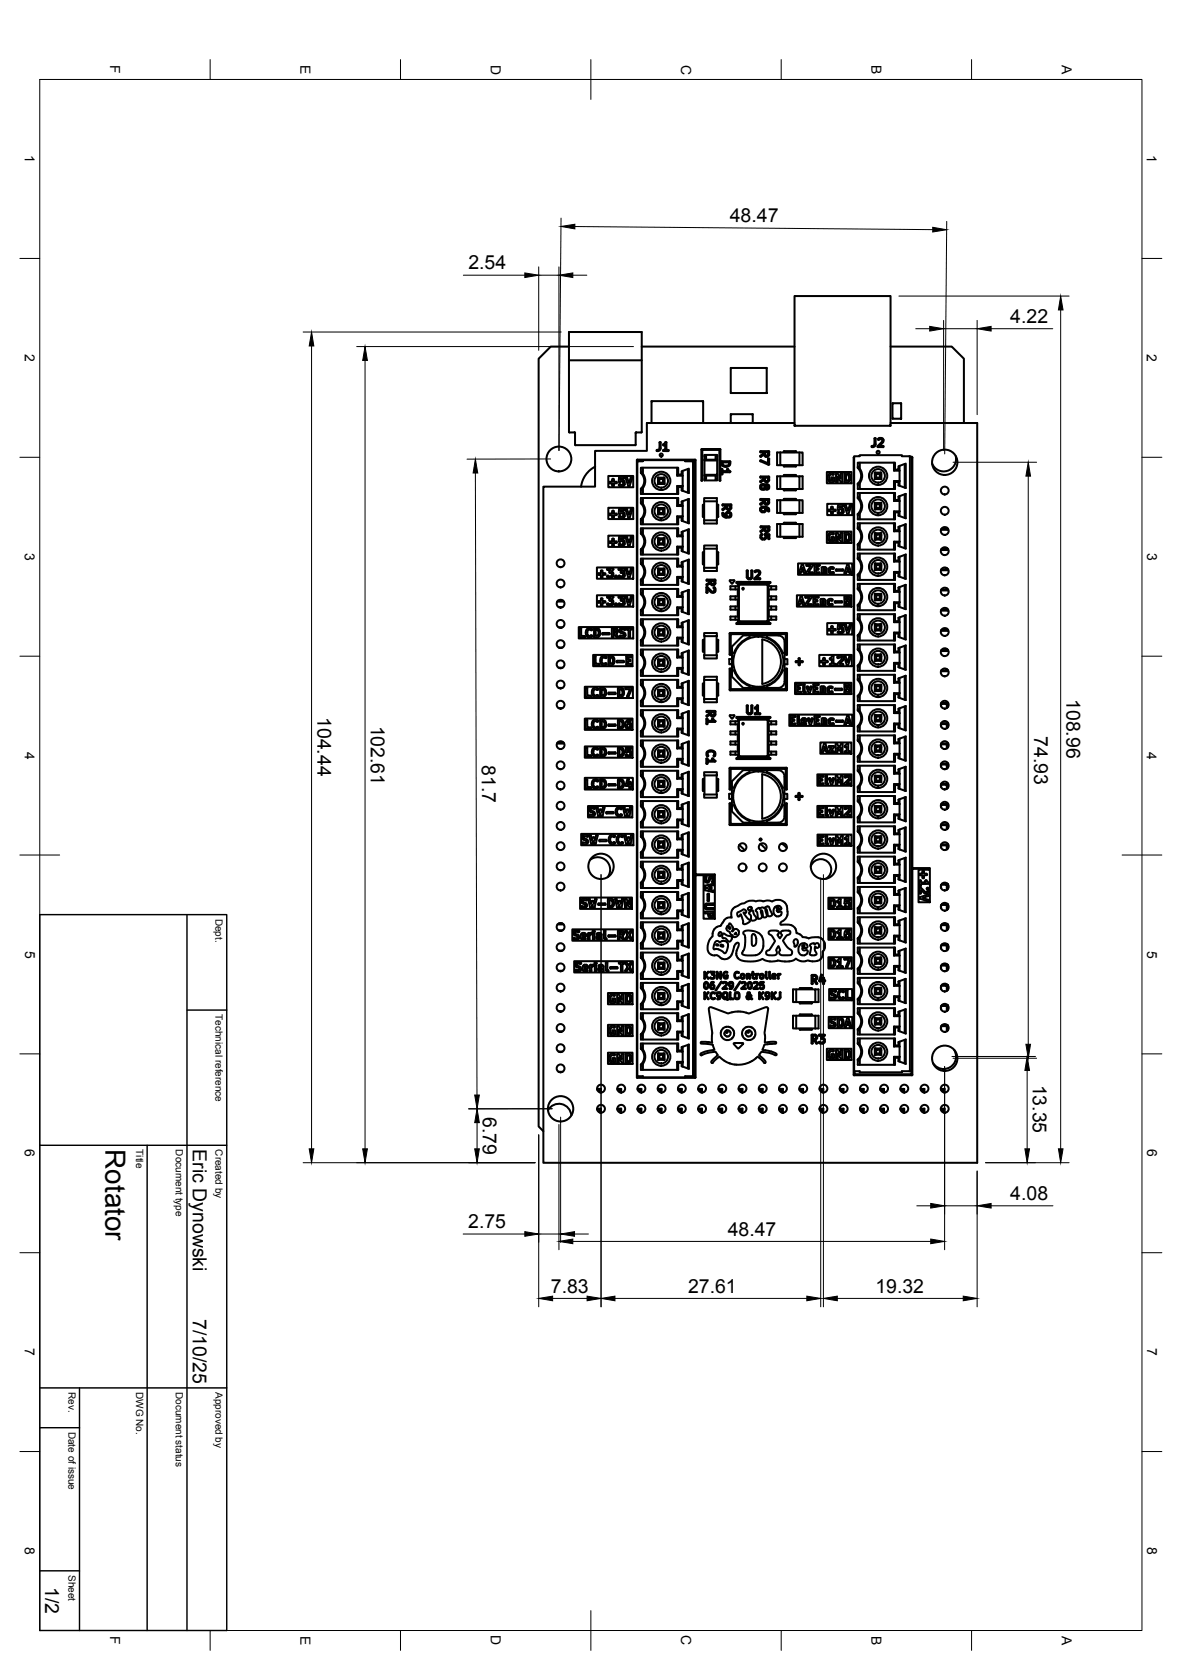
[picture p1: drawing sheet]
<svg xmlns="http://www.w3.org/2000/svg" width="297mm" height="420mm" viewBox="0 0 297 420" stroke-linecap="round" stroke-linejoin="round" font-family="sans-serif">
<defs><g id="words">
<text font-size="7" x="26.5" y="289" transform="rotate(90 26.5 289)">Rotator</text>
<g font-size="4.9">
<text x="183.4" y="55.8">48.47</text>
<text x="117.7" y="67.7">2.54</text>
<text x="253.9" y="81.3">4.22</text>
<text x="268" y="175.8" transform="rotate(90 268 175.8)">108.96</text>
<text x="79.8" y="180.3" transform="rotate(90 79.8 180.3)">104.44</text>
<text x="93.2" y="182.5" transform="rotate(90 93.2 182.5)">102.61</text>
<text x="259.9" y="185" transform="rotate(90 259.9 185)">74.93</text>
<text x="121.1" y="192.4" transform="rotate(90 121.1 192.4)">81.7</text>
<text x="259.6" y="272.7" transform="rotate(90 259.6 272.7)">13.35</text>
<text x="121.3" y="280.8" transform="rotate(90 121.3 280.8)">6.79</text>
<text x="48.5" y="289" transform="rotate(90 48.5 289)">Eric Dynowski</text>
<text x="253.9" y="301.7">4.08</text>
<text x="117.7" y="308.8">2.75</text>
<text x="182.9" y="310.7">48.47</text>
<text x="138.5" y="325">7.83</text>
<text x="172.9" y="325">27.61</text>
<text x="220" y="325">19.32</text>
<text x="48.5" y="331.7" transform="rotate(90 48.5 331.7)">7/10/25</text>
<text x="11.3" y="399.1" transform="rotate(90 11.3 399.1)">1/2</text>
</g>
<g font-size="3.5">
<text x="27.7" y="16.4" transform="rotate(90 27.7 16.4)">F</text>
<text x="75.5" y="16.3" transform="rotate(90 75.5 16.3)">E</text>
<text x="123.3" y="16.2" transform="rotate(90 123.3 16.2)">D</text>
<text x="171.2" y="16.2" transform="rotate(90 171.2 16.2)">C</text>
<text x="219" y="16.3" transform="rotate(90 219 16.3)">B</text>
<text x="266.8" y="16.3" transform="rotate(90 266.8 16.3)">A</text>
<text x="6.2" y="39" transform="rotate(90 6.2 39)">1</text>
<text x="288.2" y="39" transform="rotate(90 288.2 39)">1</text>
<text x="6.2" y="89" transform="rotate(90 6.2 89)">2</text>
<text x="288.2" y="89" transform="rotate(90 288.2 89)">2</text>
<text x="6.3" y="139" transform="rotate(90 6.3 139)">3</text>
<text x="288.2" y="139" transform="rotate(90 288.2 139)">3</text>
<text x="6.2" y="189" transform="rotate(90 6.2 189)">4</text>
<text x="288.2" y="189" transform="rotate(90 288.2 189)">4</text>
<text x="6.3" y="239" transform="rotate(90 6.3 239)">5</text>
<text x="288.3" y="239" transform="rotate(90 288.3 239)">5</text>
<text x="6.3" y="289" transform="rotate(90 6.3 289)">6</text>
<text x="288.2" y="289" transform="rotate(90 288.2 289)">6</text>
<text x="6.3" y="339" transform="rotate(90 6.3 339)">7</text>
<text x="288.2" y="339" transform="rotate(90 288.2 339)">7</text>
<text x="6.3" y="389" transform="rotate(90 6.3 389)">8</text>
<text x="288.2" y="389" transform="rotate(90 288.2 389)">8</text>
<text x="27.7" y="411.4" transform="rotate(90 27.7 411.4)">F</text>
<text x="75.5" y="411.3" transform="rotate(90 75.5 411.3)">E</text>
<text x="123.3" y="411.2" transform="rotate(90 123.3 411.2)">D</text>
<text x="171.2" y="411.2" transform="rotate(90 171.2 411.2)">C</text>
<text x="219" y="411.3" transform="rotate(90 219 411.3)">B</text>
<text x="266.8" y="411.3" transform="rotate(90 266.8 411.3)">A</text>
</g>
<g font-size="2.5">
<text x="54.2" y="231" transform="rotate(90 54.2 231)">Dept.</text>
<text x="54.2" y="255" transform="rotate(90 54.2 255)">Technical reference</text>
<text x="34.2" y="289" transform="rotate(90 34.2 289)">Title</text>
<text x="44.2" y="289" transform="rotate(90 44.2 289)">Document type</text>
<text x="54.2" y="289" transform="rotate(90 54.2 289)">Created by</text>
<text x="17.2" y="350" transform="rotate(90 17.2 350)">Rev.</text>
<text x="34.2" y="350" transform="rotate(90 34.2 350)">DWG No.</text>
<text x="44.2" y="350" transform="rotate(90 44.2 350)">Document status</text>
<text x="54.2" y="350" transform="rotate(90 54.2 350)">Approved by</text>
<text x="17.2" y="360" transform="rotate(90 17.2 360)">Date of issue</text>
<text x="17.2" y="396" transform="rotate(90 17.2 396)">Sheet</text>
</g>
</g></defs>
<!-- layer: Visible -->
<g fill="none" stroke="#000" stroke-width=".51">
<path d="M143 87.1h-4.6l-3 3.1v193.1l1.1 1.1M143 90.6h18.3M161.3 87.1h38.4M183.6 92.5h9.1v6.3h-9.1zM183.6 92.5l.2 .1M183.8 98.7l-.2 .1M192.6 98.7l.1 .1M192.7 92.5l-.1 .1M223.8 87.1h15.4l3 3.1v16.2M144.4 108.7l-1.3 .1-.1-.2v-25.1h18.3v25.1l-.1 .2-1.3-.1M144.4 108.7l.1 .2M144.4 108.7h.1"/>
<path d="M144.5 108.9l.1 3h15.1v-3M149.6 117.3a6.6 6.6 0 0 0-3.6 5.1M152.9 119.7h6.2v2.8h-6.2zM158.5 120l-.4 1.5-.5-1.5-.3-.1-.1 .2 .7 2.1h.3M159.9 108.7l-.2 .2M159.9 108.7h.1M160.2 115.6h14.5l.1 .1M160.2 115.6l-.2 .1v155.2l.2 .1M161.1 118.9v-.3a3 3 0 0 1 0 4.6v-.3M161.1 118.9v-1.3h9.3v1.7h.9v-.8l1.8-.7v6.2l-1.8-.7v-.8M161.1 118.9a2.74 2.74 0 0 1 0 4M161.6 117.6v1.5"/>
<path d="M161.6 115.8h-1.3v.2M163.7 106.4v-5.5h13v5.5M163.7 100.9l.2 .1M165.3 113.1l-.3 .2 .3 .1M165.7 112.7v-1.4l.2-.2 .2 .2-.1 1.4a.73 .73 0 0 1-.7 .7M165.8 112.7l-.5 .4M167.2 111.2l-.6 .6 .2 .2 .4-.3v1.4l-.5 .1-.1 .2h1.3M167.2 111.2h.3v1.9l.5 .1M168 113.2l-.1 .2M170.2 117.6v2l.2-.3M171.3 119.3l.3 .3h-1.4M171.6 118.4v3.8"/>
<path d="M172.2 115.8h2.3v.3M172.9 117.9v6M174.2 116.1h.5v154.4h-.5M174.8 115.7v104.2l4.9 .1-4.9 .1v50.8M176.3 112.9h4.7v8l-.2-.1v-7.7h-4.3v7.7l-.2 .1zM176.7 100.9l-.1 .1M177 115.8v3.8M177 115.6h3.2M177 114.7h.4v.9M177 114.7v-.3h3.2v1.2M177 114.7v1.1M177 119.6v.9"/>
<path d="M177.4 119.6v.9h-.4M179.8 119.6v.9h.4v.3h-3.2v-.3M180.2 115.6v.2h-3.2M180.2 115.8v3.6h-3.2M180.2 119.4v.2h-3.2M180.2 114.7h-.4v.9M180.2 119.6v.9M181.4 116h2l.2 .1M181.4 116a1.12 1.12 0 0 0 1 1.5 1.12 1.12 0 0 0 1.1-1.4M181.5 116.3h1.7a.85 .85 0 0 1-.8 .8 .85 .85 0 0 1-.9-.8zM183 117.9l.5 .8h-2v.6h-.2v-1.4h.2v.5h1.4l-.2-.3 .1-.2 .2 .1M183.6 106.4v-2.3h5.6v2.3"/>
<path d="M183.6 104.1l.2 .2M183.8 106.3l-.1 .1M189 106.3l.1 .1M189.2 104.1l-.2 .2M191.1 116l2 .9M191.1 116l-.1-.2 .2-.1 1.8 .8v-1.1l.2-.2 .1 .2v1.4l-.2 .1M191.1 113.7h.9v.3l-.9 .6-.1 .2 .2 .1M191.1 113.7l-.1-.1 .2-.2h2l.1 1M192 114.4l-.8 .5M192.3 113.7h.7v.6a.39 .39 0 0 1-.4 .3 .39 .39 0 0 1-.3-.3zM193.3 114.4a.69 .69 0 0 1-.7 .5 .69 .69 0 0 1-.6-.5M195.3 119.8h5.6v3.2h-5.6z"/>
<path d="M196.1 113.8h-.8v3.2h.8M196.1 113.8h5.6v3.2h-5.6zM196.1 119.8v3.2M199.7 106.9v.2h24.1v-.2M199.7 106.4h-37.1v7h-13.1v9h-13v170h109.1v-186h-21.8M199.8 107.1l-.1-.2v-32.5h24.1v32.5l-.1 .2M199.9 113.7l-3-.2 3-.1 .1 .3M199.9 119.7l-3-.1 .1-.2h2.9l.1 .3M200 117.1l-3.1 .1 3 .1M200 117.1v.2M200.9 119.8h.8v3.2h-.8M200.9 113.8v3.2"/>
<path d="M207.8 118.7h6.2v2.8h-6.2zM209.3 119.4a.78 .78 0 0 0-1 .5 .78 .78 0 0 0 .6 1l.4-.1v-.4h-.4v-.3l.6-.1M209.5 119a1.02 1.02 0 0 0-1.2 .2 1.02 1.02 0 0 0-.3 1.1 .91 .91 0 0 0 .6 .9 .91 .91 0 0 0 1-.3v-.7M209.5 119v.3l-.2 .1M210.1 119.1v2M210.5 119l.7 1.4v-1.3M210.5 119l-.2-.1-.2 .2M211.3 119.1l.2-.2 .2 .2-.1 2M212.4 118.9h.5l.6 .4M212.4 118.9l-.2 .2 .1 2.1a.98 .98 0 0 0 1.3-.5M213.3 119.6l-.2-.2-.5-.1v1.6l.6-.2 .1-1M213.5 119.3l.3 .7-.1 .7"/>
<path d="M214.7 114.9l-.2 .2v155.1M215.6 117.7v-1.4h9.3v1.8h.9v-.9l1.8-.6v6.1l-1.8-.7v-.8M215.6 117.7a2.74 2.74 0 0 1 0 3.9M215.6 117.3v.4M215.6 117.4a3 3 0 0 1 0 4.5M216.1 116.3v1.6M219.1 112.4h.3M219.1 112.4l-.1-.2 .7-.3 .1-1.6 .1-.2 .2 .2-.1 1.4a.73 .73 0 0 1-.6 .7M219.8 119v1.2M219.9 119v-.2h1.5v1.6h-1.5v-.1M219.9 118.9l.3 .3M220.1 118.9l-.2 .2"/>
<path d="M220.6 112.4h1.3M220.8 110.6l.7-.2 .3 .3M220.9 110.6h-.2a.72 .72 0 0 1 1-.4 .72 .72 0 0 1 .2 1l-.9 .9h.9l.2 .2-.2 .1M221.1 119.2h-.9v.9M221.2 118.9l.2 .2M221.4 118.9l-.3 .3v.9M221.5 119.4h.1M221.7 110.7v.3l-1.2 1.2 .1 .2M224.3 101.4h2.2v3.9h-2.2zM224.3 101.4l.1 .1M224.4 105.2l-.1 .1M224.7 116.3v2l.2-.2"/>
<path d="M225.8 118.1l.3 .2h-1.4M226.1 117.1v3.8M226.3 105.2l.2 .1M226.5 101.4l-.2 .1M227.4 116.7v5.9M228.7 114.8h.5v154.4h-.5M229.2 114.9l.1 .2M229.3 115v103.3h4.3M240.2 114.7a3.1 3.1 0 0 1-2.1 3.7 3.1 3.1 0 0 1-3.8-1.8M152.9 127.7h6.2v2.8h-6.2zM152.9 134.7h6.2v2.8h-6.2zM153.1 136.2l.8-.1v-.6l.2-.1 .1 .1 .1 .6h.6l.1 .3-.7 .1v.6l-.2 .2-.2-.2v-.6h-.6z"/>
<path d="M153.3 121.5l-.2-.3 .8-.1v-.6l.2-.1 .1 .1 .1 .6h.6l.1 .3-.1 .1h-.6l-.1 .6-.1 .2-.2-.2v-.6h-.7M155 129.5l-.1-.4h-.6l-.1-.6-.1-.1-.2 .1v.6h-.7l-.1 .2 .2 .2h.6v.6l.2 .2 .2-.2v-.6h.7M155.5 129.1l.2-1.2 1.2 .1-.1 .3h-.8l-.1 .4h.6a.86 .86 0 0 1 .5 1 .86 .86 0 0 1-1 .6l-.5-.3 .2-.3a.49 .49 0 0 0 .6 .3 .49 .49 0 0 0 .3-.7 .49 .49 0 0 0-.7-.2l-.2 .2-.2-.2M155.7 134.9h1.1M155.7 134.9l-.2 1.2 .3 .1M155.8 121.2a.47 .47 0 0 1 .7-.1 .47 .47 0 0 1 0 .7 .47 .47 0 0 1-.7-.1l-.3 .1v.2a.88 .88 0 0 0 1.5-.2l-.1-.9-.5-.3-.5 .1 .1-.4 .9-.1-.1-.3-1.2 .1-.1 1.1 .3 .1M156.5 136.2l-.4-.2-.3 .2M156.6 136.2a.48 .48 0 0 1-.1 .7 .48 .48 0 0 1-.7-.2M156.8 134.9l.1 .3-.9 .1-.1 .4 .8 .1 .3 .4v.6a.88 .88 0 0 1-1.5 .2v-.2l.3-.1M157.2 128.1l.7 2.1h.3M157.6 128l.5 1.5 .4-1.5M157.6 128l-.3-.1-.1 .2"/>
<path d="M158.5 135l-.4 1.5-.5-1.5-.3-.1-.1 .2 .7 2.1h.3M158.6 120l.2-.1 .1 .2-.7 2.1M158.6 128l.2-.1 .1 .2M158.6 135l.2-.1 .1 .2-.7 2.1M158.9 128.1l-.7 2.1M161.1 134.2v-.3a3 3 0 0 1 0 4.5M161.1 134.2v-1.4h9.3v1.8M161.1 126.6a2.74 2.74 0 0 1 0 3.9M161.1 134.2a2.74 2.74 0 0 1 0 3.9M161.1 126.2a3 3 0 0 1 0 4.6v-.3M161.1 126.2v.4v-1.4h9.3v1.8M161.6 122.7v1.5"/>
<path d="M161.6 125.2v1.5M161.6 130.3v1.5M161.6 132.8v1.6M161.6 137.9v1.5M165.4 135.5v-.2h1.6v1.6h-1.6v-.2v.2M165.4 120.2v-.1h1.6v1.6h-1.6v-.1M165.4 127.9v-.2h1.6v1.6h-1.6v-.1M165.4 135.4l.3 .3M165.4 127.8l.3 .3M165.4 120.2l.3 .2M165.4 135.4v1.3M165.4 127.8v1.5"/>
<path d="M165.4 120.2v1.5M165.4 136.9h.2M165.4 129.3h.2M165.4 121.7h.2M165.6 135.4h-.2M165.6 127.7l-.2 .1M165.6 120.1l-.2 .1M166.6 136.6h-.9l-.3 .3M166.6 135.7h-.9v.9M166.6 129h-.9l-.3 .3M166.6 128.1h-.9v.9M166.6 121.4h-.9l-.3 .2"/>
<path d="M166.6 120.4h-.9v1M166.6 136.6l.3 .3M166.6 129l.3 .3M166.6 121.4l.3 .2M166.8 135.4l.2 .2M166.8 127.7l.2 .2M166.8 120.1l.2 .2M166.9 135.4l-.3 .3v.9M166.9 127.8l-.3 .3v.9M166.9 120.2l-.3 .2v1M166.9 120.3v1.2M166.9 127.9v1.2"/>
<path d="M166.9 135.6v1.1M167 136.7l-.2 .2M167 129.1l-.2 .2M167 121.5l-.2 .2M170.2 132.8v2.1M170.2 125.2v2M170.2 137.4l.2 .3v1.7h-9.3v-1.3v.3M170.2 134.9h1.4v2.5M170.2 129.8l.2 .3v1.7h-9.3v-1.3M170.2 127.2h1.4v2.6M170.2 122.2l.2 .3v1.7h-9.3v-1.3M171.3 134.6h-.9l-.2 .3"/>
<path d="M171.3 127h-.9l-.2 .2M171.6 137.4h-1.4v2M171.6 137.4l-.3 .3h-.9M171.6 133.6v1.3l-.3-.3v-.8l1.8-.7v6.1l-1.8-.6v-.9M171.6 129.8h-1.4v2M171.6 129.8l-.3 .3h-.9M171.6 126v1.2l-.3-.2v-.9l1.8-.6v6.1l-1.8-.7v-.8M171.6 122.2h-1.4v2M171.6 122.2l-.3 .3h-.9M171.6 122.2v1.2M171.6 129.8v1.2M171.6 137.4v1.2"/>
<path d="M172.9 125.6v5.9M172.9 133.2v5.9M176.6 127v2.9M176.6 138.9v2.9M176.6 127h.3l-.1 3-.2-.1M176.6 138.9h.3l-.1 3-.2-.1M177 137.2h3.1v5.6h-3.1zM177 130.8v.8h3.1v-.8M177 125.2h3.1v5.6h-3.1zM177 138h3.1M177 126h3.1M180.3 126.9l.2 .1-.1 3-.1-.1z"/>
<path d="M180.3 138.8l.2 .1-.1 3-.1-.1zM181.6 129.7l.9 .5M181.7 126.8h2l.1 .2M181.7 126.8l-.2 .2 .1 .1h.9v.3l-.9 .6-.1 .2 .2 .1M182.3 129.2v.6l-.4-.3-.1-.5-.2-.1v.8M182.3 129.2l.5-.5 .8 .1 .2 .7-.1 .4M182.5 127.8l-.8 .4M182.8 127.1h.7v.6a.39 .39 0 0 1-.4 .3 .39 .39 0 0 1-.3-.3zM183.7 129.9l-.4 .3h-.8M183.8 127.8a.67 .67 0 0 1-.7 .5 .67 .67 0 0 1-.6-.5M183.8 127v.8M191 127.9v.4"/>
<path d="M191 128.3l.5 .5 .8-.1 .2-.4M191 127.9l.5-.5h.8a.81 .81 0 0 1 .8 .3 .81 .81 0 0 1 0 .9l-.2-.6-.4-.3v.6M191.1 135.2l.5 .5M191.3 121.8a.76 .76 0 0 0-.2 1.1 .76 .76 0 0 0 1.1 .2M191.3 121.8l.4-.1 .6 .2 .5-.2 .4 .3M191.4 127.7a.47 .47 0 0 0 0 .7 .47 .47 0 0 0 .7 0 .47 .47 0 0 0 0-.7M191.4 127.8h.7M191.5 134.5l-.1-.3-.2 .2-.1 .8M191.6 135.7h.5M192 120.7l-.8 .6-.2-.1 .1-.2M192 126.4l-.8 .5-.2-.1 1-.8v-.2h-.9v-.3h2.1l.1 .9a.67 .67 0 0 1-.7 .5 .67 .67 0 0 1-.6-.5M192 120.7a.67 .67 0 0 0 .6 .6 .67 .67 0 0 0 .7-.6l-.1-.9h-2l-.2 .3h1v.3l-.9 .6"/>
<path d="M192 133.3l-.7 .5-.2-.1v-.2l.9-.6v-.3h-.8l-.1-.2 2.2-.1 .1 1a.67 .67 0 0 1-.7 .5 .67 .67 0 0 1-.7-.5M192.3 134.2l-.2 .1a.57 .57 0 0 1 .2 .8 .57 .57 0 0 1-.9 .1l.1-.7M192.3 120.1h.7v.6a.39 .39 0 0 1-.4 .3 .39 .39 0 0 1-.3-.3zM192.3 125.8h.7v.5a.39 .39 0 0 1-.4 .3 .39 .39 0 0 1-.3-.3zM192.3 134.2l1.1 .3M192.3 132.6h.8v.6a.39 .39 0 0 1-.4 .3 .39 .39 0 0 1-.4-.3zM192.7 122.9a.38 .38 0 0 0 .3-.5 .38 .38 0 0 0-.4-.3l-.2 .5 .3 .3M193.2 122a.65 .65 0 0 1 0 .9 .65 .65 0 0 1-.9 0l-.1 .1M193.4 134.5l-.1 1.1-.2-.2v-.8h-.5v.6l-.5 .5M195.3 131.8h5.6v3.2h-5.6zM196.1 125.8h-.8v3.2h.8M196.1 125.8h5.6v3.2h-5.6z"/>
<path d="M196.1 131.8v3.2M199.9 123.3l-3-.1 .1-.1h2.9l.1 .2M199.9 131.7l-3-.1 .1-.2h2.9l.1 .3M199.9 135.3l-3-.1 .1-.1h2.9l.1 .2M200 125.7l-.1-.3-3 .2 3 .1M200 129.1l-3.1 .1 3 .1M200 129.1v.2M200.9 131.8h.8v3.2h-.8M200.9 125.8v3.2M207.8 133.7h6.2v2.8h-6.2zM207.9 126.7h6.3v2.8h-6.3zM208.4 135l.2 .7 .3 .2 .4-.1v-.4l-.4-.2 .1-.2"/>
<path d="M209 135h.5M209.3 134.4h-.6l-.3 .6M209.5 134a1.13 1.13 0 0 0-1.5 1.1 1.13 1.13 0 0 0 1.4 1.1l.2-.2-.1-1M209.5 134v.3l-.2 .1M209.5 120.1l.2 .1M209.9 128.1h-.6v-.6l-.2-.1-.2 .1v.6h-.6l-.2 .2 .2 .2h.6v.6l.2 .2 .2-.2v-.6l.7-.1M209.9 128.1l.1 .4M210.1 134.1v2M210.1 121.1l.2 .2 .2-.2v-1.3l.8 1.4M210.1 136.2l.2 .1 .2-.2v-1.2l.8 1.3M210.5 128.1l.3 .1M210.7 126.9l1.2 .1-.1 .3h-.8l-.1 .4 .9 .1 .2 .4v.6l-.5 .5h-.5l-.5-.3"/>
<path d="M210.7 126.9l-.2 1.2M210.8 128.7l.3 .2 .5-.1M210.8 128.7l-.2 .1-.1 .2M211.2 134.1v1.2l-.7-1.3-.2-.1-.2 .2M211.3 134.1l.2-.2 .2 .2-.1 2M211.6 128.2l-.5-.2-.3 .2M211.6 128.2v.6M211.7 121.1l-.2 .2-.2-.1M211.7 136.1l-.2 .2-.2-.1M212.2 127.1l.9 2.2 .8-2.2M212.6 127l.5 1.5 .5-1.5M212.6 127l-.2-.1-.2 .2"/>
<path d="M213.3 134.6l-.2-.2-.5-.1v1.6l.6-.2 .1-1M213.5 134.3l-.6-.4-.7 .2v2.1l.2 .1M213.5 134.3l.3 .7-.1 .7M213.6 127l.2-.1 .2 .2M213.6 135.7l-.1 .2a.99 .99 0 0 1-1.1 .4M215.6 121.6v.3M215.6 129.2v.3M215.6 136.8v.4M215.6 125.3v-1.3h9.3v1.7M215.6 132.9v-1.3h9.3v1.7M215.6 125.3a2.74 2.74 0 0 1 0 3.9M215.6 132.9a2.74 2.74 0 0 1 0 4"/>
<path d="M215.6 125v.3M215.6 132.6v.3M215.6 125a3 3 0 0 1 0 4.6M215.6 132.6a3 3 0 0 1 0 4.6M216.1 121.4v1.6M216.1 124v1.5M216.1 129v1.6M216.1 131.6v1.5M216.1 136.7v1.5M216.1 139.2v1.5M219.8 126.7v1.2M219.8 134.3v1.2"/>
<path d="M219.9 135.5l.2 .2M219.9 127.9l.2 .2M219.9 120.3l.2 .2M219.9 126.6v-.2h1.5v1.7h-1.5M219.9 134.2v-.1h1.5v1.6h-1.5v-.1M219.9 127.9v.2M219.9 134.1l.3 .3M219.9 126.5l.3 .3M220.1 134.1l-.2 .2M220.1 126.5l-.2 .2M221.1 135.3h-.9l-.3 .3M221.1 134.4h-.9v.9"/>
<path d="M221.1 127.7h-.9l-.3 .3M221.1 126.8h-.9v.9M221.1 120.1h-.9l-.3 .3M221.1 135.3l.3 .3M221.1 127.7l.3 .3M221.1 120.1l.3 .3M221.2 134.1h.2M221.2 126.5h.2M221.4 135.6l-.2 .1M221.4 128l-.2 .1M221.4 134.1v.2M221.4 126.5v.2"/>
<path d="M221.4 134.1l-.3 .3v.9M221.4 126.5l-.3 .3v.9M221.4 135.5v.1M221.4 127.9v.1M221.4 120.3l-.2 .2M221.5 127h.1M221.5 134.6h.1M224.7 136.2l.2 .2v1.8h-9.3v-1.4M224.7 139.2v2M224.7 133.6h1.4l-.3-.3v-.8l1.8-.7v6.1l-1.8-.6v-.9M224.7 128.6l.2 .2v1.8h-9.3v-1.4M224.7 131.6v2"/>
<path d="M224.7 126h1.4l-.3-.3v-.8l1.8-.7v6.1l-1.8-.6v-.9M224.7 120.9l.2 .3v1.8h-9.3v-1.4M224.7 124v2M224.9 136.4h.9l.3-.2h-1.4v2M224.9 128.8h.9l.3-.2h-1.4v2M225.8 133.3h-.9l-.2 .3M225.8 125.7h-.9l-.2 .3M226 120.9l-.2 .3h-.9M226.1 120.9h-1.4v2.1M226.1 120.9v1.2M226.1 124.8v5M226.1 132.4v5"/>
<path d="M226.1 140v5M227.4 124.3v5.9M227.4 131.9v6M227.4 139.5v6M237.9 137.8v.2h-1.3M237.9 132.7v.3h-1.3M237.9 138l.3 .3M237.9 133l.3 .2M238.2 138v.3h-1.7M238.2 132.9v.3h-1.7M140 151.3h1.7M140.3 151h1.2"/>
<path d="M140.4 157.7h1M140.4 152.7h1M145.4 157.7h13.7v2.8h-13.7zM146.9 159.9h-.9l.1-1.8-.4-.2v2.3l.1 .1M146.9 159.9l.1 .1-.1 .3h-1.1M148.4 159.8h.4v.3M148.4 158.4a.74 .74 0 0 0-.8 .7 .74 .74 0 0 0 .8 .7M148.8 158.2a1 1 0 0 0-1.3-.1 1 1 0 0 0-.3 1.2 .93 .93 0 0 0 .5 .9 .93 .93 0 0 0 1.1-.2M148.8 158.2v.2h-.4M149.7 158.3a.79 .79 0 0 1 .8 .8 .79 .79 0 0 1-.8 .8zM150 142.7h9.1v2.8h-9.1zM150 149.7h9.1v2.8h-9.1z"/>
<path d="M151.4 159.5h1.6l.2-.1-.1-.2h-1.7l-.1 .2 .2 .2M152.1 144.4l-.7 .1v.6l-.2 .2-.2-.2v-.6h-.6M152.1 151.4l-.7 .1v.7l-.2 .1-.2-.2v-.6h-.6l-.2-.1 .2-.2 .6-.1v-.5l.2-.2 .2 .1v.6l.6 .1 .1 .3M152.1 144.5l-.1-.4h-.6v-.6l-.2-.1-.2 .1v.6l-.7 .1 .1 .3M152.7 142.9h1.3M152.7 142.9l-.2 .2 .2 .2h.8l-.4 .5M153.1 143.8l.1 .2 .3 .1M153.5 144.1l.3 .2M153.8 144.3v.4M153.8 151.3v.4M153.8 158.1v2M153.8 144.7l-.3 .2"/>
<path d="M153.8 151.7l-.3 .2-.7-.2M153.8 158.1l.1-.2h.8a.73 .73 0 0 1 .6 .7 .73 .73 0 0 1-.5 .7l.5 .7-.1 .3h-.2l-.7-1h-.1l-.1 1-.3-.1M154 142.9l.2 .3M154.1 143.2l-.4 .5 .5 .5-.2 .8-.4 .3h-.6l-.5-.4 .2-.2 .8 .2M154.1 150.2l-.4 .5 .5 .5-.2 .8-.4 .3h-.6l-.5-.3 .1-.2h.2M154.2 150.2l-.2-.3h-1.3l-.2 .2 .2 .2h.8l-.4 .7 .7 .3M154.5 145h.1M154.5 152h.1M154.5 152l.4-.3 .2 .4-.2 .2-.4-.2M154.8 144.7l.3 .2-.1 .3-.2 .1-.3-.3M154.8 144.7l-.3 .3M154.8 158.4l-.6-.1v.6h.6v-.5"/>
<path d="M155.5 142.9h1.3M155.5 142.9l-.1 .2 .1 .2h.9l-.4 .5M155.7 151.7l.7 .2 .2-.6-.6-.3 .4-.7h-.9l-.1-.3 1.5-.1 .1 .3-.5 .5 .5 .5-.1 .8-.4 .3h-.7l-.4-.3v-.2h.3M155.9 159.8l-.2 .1 .1 .3M156 143.8v.2l.4 .1M156.1 158.4h1l.1-.3a.93 .93 0 0 0-1.5 .3 1.02 1.02 0 0 0 1.1 1.1l-.1 .4-.8-.1M156.1 158.4v.3a.86 .86 0 0 1 .9 .5 .86 .86 0 0 1 0 .9l-.3 .2-.9-.1M156.4 144.1l.2 .6-.2 .2M156.9 142.9l.1 .3M157 143.2l-.5 .5 .5 .5-.1 .8-.4 .3h-.6l-.5-.4 .2-.2 .8 .2M158.5 143l-.4 1.5-.5-1.5-.3-.1-.1 .2 .7 2.1h.3M158.5 150l-.4 1.5-.5-1.5-.3-.1-.1 .2 .7 2.1h.3"/>
<path d="M158.6 143l.2-.1 .1 .2-.7 2.1M158.6 150l.2-.1 .1 .2-.7 2.1M161.1 141.8v-.3a3 3 0 0 1 0 4.6v-.4M161.1 149.4v-.3a3 3 0 0 1 0 4.6v-.3M161.1 141.8v-1.3h9.3v1.7M161.1 149.4v-1.3h9.3v1.7M161.1 157v-1.3h9.3v1.8M161.1 141.8a2.74 2.74 0 0 1 0 3.9M161.1 149.4a2.74 2.74 0 0 1 0 4M161.1 157a2.74 2.74 0 0 1 0 4M161.1 156.7a3 3 0 0 1 0 4.6v-.3M161.1 156.7v.3"/>
<path d="M161.6 140.5v1.5M161.6 145.5v1.6M161.6 148.1v1.5M161.6 153.2v1.5M161.6 155.7v1.5M165.4 158.4v1.4M165.4 143.1v-.1h1.6v1.6h-1.6v-.2M165.4 150.7v-.1h1.6v1.6h-1.6v-.2M165.4 158.3v-.1h1.6v1.6h-1.6v-.1M165.4 158.3l.3 .2M165.4 150.6l.3 .3M165.4 143l.3 .3"/>
<path d="M165.4 158.3v.1M165.4 150.7v1.3l.2 .2M165.4 143v1.5M165.4 159.8h.2M165.4 144.5l.2 .1M165.6 158.2l-.2 .1M165.6 150.6l-.2 .1M165.6 143h-.2M166.6 159.5h-.9l-.3 .2M166.6 158.5h-.9v1M166.6 151.8h-.9l-.3 .3M166.6 150.9h-.9v.9"/>
<path d="M166.6 144.2h-.9l-.3 .3M166.6 143.3h-.9v.9M166.6 159.5l.3 .2M166.6 151.8l.3 .3M166.6 144.2l.3 .3M166.8 158.2l.2 .2M166.8 150.6l.2 .2M166.8 143l.2 .2M166.9 158.3l-.3 .2v1M166.9 150.6l-.3 .3v.9M166.9 143l-.3 .3v.9M166.9 143.2v1.2"/>
<path d="M166.9 150.8v1.2M166.9 158.4v1.2M167 159.6l-.2 .2M167 152l-.2 .2M167 144.4l-.2 .2M170.2 155.7v2M170.2 148.1v2M170.2 140.5v2M170.2 157.7h1.4v2.6M170.2 152.7l.2 .3v1.7h-9.3v-1.3M170.2 150.1h1.4v2.6M170.2 145.1l.2 .2v1.8h-9.3v-1.4"/>
<path d="M170.2 142.5h1.4v2.6M171.3 157.5h-.9l-.2 .2M171.3 149.8h-.9l-.2 .3M171.3 142.2h-.9l-.2 .3M171.6 156.5v1.2l-.3-.2v-.9l1.8-.7v6.2l-1.8-.7v-.8M171.6 152.7h-1.4v2M171.6 152.7l-.3 .3h-.9M171.6 148.9v1.2l-.3-.3v-.8l1.8-.7v6.2l-1.8-.7v-.8M171.6 145.1h-1.4v2M171.6 145.1l-.3 .2h-.9M171.6 141.3v1.2l-.3-.3v-.8l1.8-.7v6.1l-1.8-.6v-.9M171.6 145.1v1.2"/>
<path d="M171.6 152.7v1.2M172.9 140.8v5.9M172.9 148.4v5.9M172.9 156v6M177 142.8v.8h3.1v-.8M177 159.2h3.1v.8h-3.1zM177 160v5.6h3.1v-.8h-3.1M177.6 146.9l-.1 .2 .2 .1 .8-.5 .5 .5M177.6 146h.9v.3l-.9 .6M177.6 146l-.1-.1 .2-.2h2l.1 1a.66 .66 0 0 1-.9 .5M177.8 147.6l1.1 1.1 .3 .1 .3-.3-.1-.8a.73 .73 0 0 1 .4 1 .73 .73 0 0 1-1.1 .3l-.9-.9v.9h-.3v-1.3l.3-.1M179 146.9l.4-.1 .1-.8h-.7v.6l.2 .3"/>
<path d="M180.1 160v4.8M183.4 159.2h14.3l.1 5.4-.2 .1-.1-.2v-5.1h-13.9l.1 5.2-.2 .1-.2-.2zM183.5 145.9h1l.1 .2M183.5 145.9l-.1 .2 .6 .7 .5-.7M183.6 147.4h1.8v-.3l.4-.4h7.1l.3 .4v.3h1.9v.8h-1.9v1.7h1.9v.8h-1.9v1.8h1.9v.8h-1.9v1.7h1.9v.8h-1.9v.4l-.3 .3h-7.1l-.4-.3v-.4h-1.8v-.8h1.8v-1.7h-1.8v-.8h1.8v-1.8h-1.8v-.8h1.8v-1.7h-1.8zM184.8 147.4v.8M184.8 149.9v.8M184.8 152.5v.8M184.8 155v.8M185.6 147.1v9l.1-.1M185.6 156.1l.2 .3 .1-.2M185.8 146.9l-.2 .2 .1 .1"/>
<path d="M185.8 156.4h7M187.9 143.5v1.6M188 145.1l.2 .3M188 143.5l-.2-.1-.2 .1v1.7l.5 .5M188.2 145.4h.3l.3-.3v-1.6l.2-.1 .1 .1v1.7l-.3 .4-.7 .1M188.4 159.8v.5a6.5 6.5 0 0 0-4 3.9h-.4v-1.6l2.8-2.8h8.8a1.6 1.6 0 0 1 1.6 1.6v10a1.6 1.6 0 0 1-1.6 1.6h-8.8l-2.8-2.8v-1.6h.4a6.5 6.5 0 0 0 4 3.9M189.7 143.6a.77 .77 0 0 1 1-.2 .77 .77 0 0 1 .3 1.1l-.9 .9h.9v.2h-1.4v-.2l1.2-1.3a.75 .75 0 0 0-1.1-.3zM192.7 147h-6.8l-.2 .2v8.8l.2 .2h6.8l.2-.2M192.8 159.8v.5a6.5 6.5 0 0 1 3.9 3.9h.5M192.8 146.9l.1 .3M192.8 146.9h-7l.1 .1M192.8 146.9l.3 .2"/>
<path d="M192.9 147.2l.2-.1v9l-.2-.1zM193.1 156.1l-.3 .3-.1-.2M193.6 146.4l-8.4-.1-.2 .2 .1 .1h8.4M193.6 156.7l-8.4-.1-.2 .2 .1 .1h8.4M193.6 146.4l-.1 .2M193.6 156.7l-.1 .2M193.8 147.4v.8M193.8 149.9v.8M193.8 152.5v.8M193.8 155v.8M200.3 149.7h13.7v2.8h-13.7zM200.6 141.7h13.6v2.8h-13.6z"/>
<path d="M201.3 149.9l.2 .1 .7 2.1-.1 .2-.3-.1-.1-.5h-.7l-.1 .5h-.4zM201.4 150.7l.1 .6h-.4zM201.6 142.7l.2 .6h-.4zM202.1 144.2l-.1-.5h-.7l-.2 .6-.3-.2 .8-2.2 .9 2.1-.1 .3-.3-.1M203.9 149.9l-1.5 .1 .1 .3h1l-1.2 1.7 .1 .3 1.6-.1-.1-.3h-1l1.1-1.8M203.9 149.9l.1 .2M204.3 142.1l-1.1 1.8h1l.1 .3-1.6 .1-.1-.3M204.3 142.1l-.1-.2-1.6 .1 .1 .3h1l-1.1 1.7M204.4 150.1v2M204.4 152.2l.2 .1h1M204.8 141.9h1.2l-.1 .4h-.8v.6h.5M204.8 141.9l-.1 .2v2.1l.1 .1"/>
<path d="M205.6 149.9h-1l-.2 .2M205.6 143.3h-.5v.6h.8l.1 .3-1.2 .1M205.6 149.9l.1 .3M205.6 151.9l.2 .2-.2 .2M205.6 142.9l.2 .2-.2 .2M205.7 150.2l-.9 .1v.6h.5l.2 .2-.2 .2h-.5v.6h.8M206.6 152.1v-1.1h.3l.2 1.2 .2 .1 .2-.1v-1.2l-.5-.4-.8 .1v1.4l.2 .2 .2-.1M207.3 142.6l-.8 .1v1.5l.2 .1 .2-.2 .1-1.1 .3 .1 .1 1.2 .3-.1M207.3 142.6l.5 .4M207.7 143v1.1M207.9 156.7h6.3v2.8h-6.3zM208.5 151h.7l.1-.2a.78 .78 0 0 0-.8-.2 .78 .78 0 0 0-.6 .6v.6a.71 .71 0 0 0 .6 .5 .71 .71 0 0 0 .8-.4h-.8"/>
<path d="M208.6 151l-.3 .2v.5l.3 .2M208.6 143.2v.5M208.6 143.7l.2 .2M209.3 143h-.5l-.2 .2M209.3 143.8l-.5 .1M209.3 143.8l.2 .1v.3M209.5 142.7l-.3-.1a.79 .79 0 0 0-1 .6l.1 .9 .4 .2 .8-.1M209.5 142.7v.3l-.2 .1M209.9 158.1h-.6v-.5l-.2-.2-.2 .1v.6l-.7 .1 .1 .4M209.9 158.2l.1 .3h-.7v.6l-.2 .2-.2-.1v-.7h-.6M210.5 158.1l.3 .1M210.7 156.9l1.2 .1-.1 .3h-.8l-.1 .4h.6l.5 .5v.6l-.3 .4-.8 .1-.4-.3 .1-.2h.2"/>
<path d="M210.7 156.9l-.2 1.2M210.8 158.7l.3 .2 .4-.1M211.5 151.2h-1.6l-.2 .2 .2 .1 1.7-.1M211.5 151.2l.1 .3M211.6 158.2l-.5-.1-.3 .1M211.6 158.8h-.1M211.6 158.2v.6M211.9 143.4l-1.7 .1-.2-.1 .2-.2h1.6l.1 .3M212.3 150l.8-.1a.67 .67 0 0 1 .4 1.1 .75 .75 0 0 1-.3 1.3l-1-.2zM212.6 151.3h.7v.5l-.7 .1zM213.1 142.7l.2 .6h-.4zM213.2 150.7l-.6 .2v-.6l.5 .1 .1 .4"/>
<path d="M213.6 144.2l-.2-.5h-.7l-.2 .6-.3-.2 .9-2.2 .8 2.1-.1 .3-.2-.1M213.6 157l-.5 1.5-.5-1.5-.2-.1-.2 .2 .9 2.2 .1-.1 .7-2.1-.1-.2-.2 .1M215.6 152.1v.3M215.6 159.7v.3M215.6 140.5v-1.3h9.3v1.7M215.6 148.2v-1.4h9.3v1.8M215.6 140.5a2.74 2.74 0 0 1 0 4M215.6 148.2a2.74 2.74 0 0 1 0 3.9M215.6 155.8a2.74 2.74 0 0 1 0 3.9M215.6 140.2v.3M215.6 147.8v.4M215.6 155.4v.4v-1.4h9.3v1.8"/>
<path d="M215.6 140.2a3 3 0 0 1 0 4.6M215.6 147.8a3 3 0 0 1 0 4.6M215.6 155.5a3 3 0 0 1 0 4.5M216.1 144.3v1.5M216.1 146.8v1.5M216.1 151.9v1.5M216.1 154.4v1.6M216.1 159.5v1.6M219.8 141.9v1.2M219.8 149.5v1.2M219.8 157.1v1.2M219.9 150.7l.2 .2"/>
<path d="M219.9 143.1l.2 .2M219.9 158.5v-.1l.2 .2M219.9 141.8v-.1h1.5v1.6h-1.5v-.1M219.9 149.5v-.2h1.5v1.6h-1.5M219.9 157.1v-.1h1.5v1.5h-1.5M219.9 150.8v.1M219.9 157l.3 .3M219.9 149.4l.3 .3M219.9 141.8l.3 .2M220.1 157l-.2 .2M220.1 149.3l-.2 .2M220.1 141.7l-.2 .2"/>
<path d="M221.1 158.2h-.9l-.3 .3M221.1 157.3h-.9v.9M221.1 150.6h-.9l-.3 .3M221.1 149.7h-.9v.9M221.1 143h-.9l-.3 .3M221.1 142h-.9v1M221.1 158.2l.3 .3M221.1 150.6l.3 .3M221.1 143l.3 .3M221.2 157h.2M221.2 149.3l.2 .1M221.2 141.7l.2 .1"/>
<path d="M221.4 158.5l-.2 .1M221.4 150.9h-.2M221.4 143.3h-.2M221.4 157v.2M221.4 149.4v.1M221.4 141.8v.1M221.4 157l-.3 .3v.9M221.4 149.4l-.3 .3v.9M221.4 141.8l-.3 .2v1M221.4 158.4v.1M221.4 150.7v.2M221.4 143.1v.2"/>
<path d="M221.5 142.2v.1M221.5 149.9h.1M221.5 157.5h.1M224.7 159l.2 .3v1.8h-9.3v-1.4M224.7 156.4h1.4l-.3-.2v-.9l1.8-.6v6.1l-1.8-.7v-.8M224.7 151.4l.2 .3v1.7h-9.3v-1.3M224.7 154.4v2M224.7 148.8h1.4l-.3-.2v-.9l1.8-.7v6.2l-1.8-.7v-.8M224.7 143.8l.2 .3v1.7h-9.3v-1.3v.3M224.7 146.8v2M224.7 141.2h1.4l-.3-.3v-.8l1.8-.7v6.2l-1.8-.7v-.8M224.9 159.3h.9l.3-.3h-1.4v2.1"/>
<path d="M224.9 151.7h.9l.3-.3h-1.4v2M224.9 144.1h.9l.3-.3h-1.4v2M225.8 156.2h-.9l-.2 .2M225.8 148.6h-.9l-.2 .2M225.8 140.9h-.9l-.2 .3M226.1 147.6v5M226.1 155.2v5M227.4 147.2v5.9M227.4 154.8v5.9M237.9 158.1v.3h-1.3M237.9 153v.3h-1.3M237.9 147.9v.3h-1.3"/>
<path d="M237.9 142.8v.3h-1.3M237.9 158.4l.3 .2M237.9 153.3l.3 .2M237.9 148.2l.3 .3M237.9 143.1l.3 .3M238.2 158.3v.3h-1.7M238.2 153.2v.3h-1.7M238.2 148.1v.4h-1.7M238.2 143.1v.3h-1.7M140.4 178.1h1M140.4 173h1M140.4 167.9h1"/>
<path d="M140.4 162.8h1M147 172.7h12v2.8h-12zM147.3 175.3h1.1l.1-.2-.1-.2h-.8v-1.8l-.2-.2-.2 .2v2l.2 .2M149.1 164.7h9.8v2.8h-9.8zM149.1 174a.67 .67 0 0 0 .2 .8 .67 .67 0 0 0 .9-.1l.1 .4M149.4 160.3a1.19 1.19 0 0 0 1.4-1.2 1.19 1.19 0 0 0-1.5-1.1v2.1l.2 .2M149.7 165.1v1.8h.8l.1 .2-.1 .2-1.2-.1M149.7 165.1l-.2-.2-.2 .2v2M150.3 173.2a.99 .99 0 0 0-1.2-.1 .99 .99 0 0 0-.4 1.2 .94 .94 0 0 0 .5 .9 .94 .94 0 0 0 1.1-.2M150.3 173.2l-.1 .3a.62 .62 0 0 0-.7-.1 .62 .62 0 0 0-.4 .6M150.8 173.1v2M150.8 173.1a1.09 1.09 0 0 1 1.4 .2 1.09 1.09 0 0 1 .1 1.4l-.2 .2a1.04 1.04 0 0 1-1.1 .4"/>
<path d="M150.8 175.2l.2 .1M151.5 165.4l-.3 .8 .3 .6M151.5 165.4l.6 .1M151.9 173.6l-.1 1.1-.6 .2v-1.6l.5 .1 .2 .3M152.1 166.8h-.6M152.2 166.8h.2v.3M152.2 165.5l.3-.2a.96 .96 0 0 0-1.3-.3 .96 .96 0 0 0-.4 1.3 .93 .93 0 0 0 .5 .9 .93 .93 0 0 0 1.1-.2M153.9 166.7l-.6 .2v-1.6a.84 .84 0 0 1 .8 .5 .84 .84 0 0 1-.2 .9M154.2 165.3l-.6-.4-.6 .1-.1 2.1M154.2 165.3a1.17 1.17 0 0 1 .2 1.5 1.17 1.17 0 0 1-1.5 .4M154.6 174.1l-1.6 .1-.2 .2 .2 .1h1.7M154.6 174.2l.1 .3"/>
<path d="M155.1 166.1h1.6M155.1 166.2l-.2 .2 .2 .1h1.7M155.4 172.9h.6l.6 .4M155.5 172.9l-.2 .2v2.1l.2 .1M156.3 173.7l-.2-.3-.4-.1v1.6l.6-.2M156.4 173.6l-.1 1.1M156.6 173.3l.2 .7-.1 .7M156.7 166.2l.1 .3M156.7 174.7l-.1 .2a1.03 1.03 0 0 1-1.2 .4M158.3 165.9h-.5v-.6h.8l.1-.3h-1.2l-.1 2.1M158.3 166.2h-.5v.7h.8l.1 .3-1.2 .1-.1-.1M158.3 165.9l.2 .2-.2 .2"/>
<path d="M158.3 160.1v-1.8h.4l.2-.3-1.4-.1-.1 .3 .5 .1v1.8l.3 .2 .2-.1M158.7 172.9h-1.4l-.2 .2 .2 .2M158.7 172.9l.1 .2-1 2.2-.2-.2 .7-1.8h-1.1M161.1 164.7v-.4a3 3 0 0 1 0 4.6v-.3M161.1 172.3v-.3a3 3 0 0 1 0 4.5v-.3M161.1 172.3v-1.4h9.3v1.8M161.1 164.7v-1.4h9.3v1.8M161.1 164.7a2.74 2.74 0 0 1 0 3.9M161.1 172.3a2.74 2.74 0 0 1 0 3.9M161.1 179.9a2.74 2.74 0 0 1 0 3.9M161.1 179.6a3 3 0 0 1 0 4.6v-.4M161.1 179.6v.3v-1.3h9.3v1.7"/>
<path d="M161.6 160.8v1.5M161.6 163.3v1.5M161.6 168.4v1.5M161.6 170.9v1.6M161.6 176v1.6M161.6 178.6v1.5M165.4 167.2v.2M165.4 173.6v-.2h1.6v1.6h-1.6v-.1M165.4 167.3h.1M165.4 173.5l.3 .3M165.4 165.9l.3 .3M165.4 173.5v1.5l.3-.3h.9"/>
<path d="M165.4 175l.2 .1M165.4 167.4h.2M165.5 167.4h.1M165.6 173.5h-.2M165.6 165.8l-.2 .2v1.4h1.6v-1.6h-1.6v.2M166.6 173.8h-.9v.9M166.6 167.1h-.9l-.3 .3M166.6 166.2h-.9v.9M166.6 174.7l.3 .3M166.6 167.1l.3 .3M166.8 173.5l.2 .2M166.8 165.8l.2 .2"/>
<path d="M166.9 173.5l-.3 .3v.9M166.9 165.9l-.3 .3v.9M166.9 175l-.1 .1M166.9 166v1.2M166.9 173.7v1.2M167 174.8l-.1 .2M167 167.2l-.2 .2M170.2 178.6v2M170.2 170.9v2.1M170.2 163.3v2M170.2 175.6l.2 .2v1.8h-9.3v-1.4M170.2 173h1.4v2.6"/>
<path d="M170.2 167.9l.2 .3v1.7h-9.3v-1.3M170.2 165.3h1.4v2.6M170.2 160.3l.2 .3v1.7h-9.3v-1.3M171.3 172.7h-.9l-.2 .3M171.3 165.1h-.9l-.2 .2M171.6 179.4v1.2l-.3-.3v-.8l1.8-.7v6.1l-1.8-.6v-.9M171.6 175.6h-1.4v2M171.6 175.6l-.3 .2h-.9M171.6 171.7v1.3l-.3-.3v-.8l1.8-.7v6.1l-1.8-.6v-.9M171.6 167.9h-1.4v2M171.6 167.9l-.3 .3h-.9M171.6 164.1v1.2l-.3-.2v-.9l1.8-.6v6.1l-1.8-.7v-.8"/>
<path d="M171.6 160.3h-1.4v2M171.6 160.3l-.3 .3h-.9M171.6 160.3v1.2M171.6 167.9v1.2M171.6 175.6v1.1M172.9 163.7v5.9M172.9 171.3v5.9M172.9 178.9v5.9M176.6 161v2.8M176.6 171.9v2.9M176.6 161h.3l-.1 2.9-.2-.1M176.6 171.9h.3"/>
<path d="M176.8 171.9l.1 2.9h-.3M177 175.8v.8h3.1v-.8M177 170.2h3.1v5.6h-3.1zM177 171h3.1M179 179.9l.4-.1 .1-.8h-.7v.6l.2 .3M180.3 171.9l.1 3 .1-3M180.3 171.9h.2M180.3 160.9l.2 .1-.1 2.9-.1-.1zM183.4 168.1l.2 .1v5.1h13.9v-5.1l.2-.2 .1 .2v5.3l-.2 .1h-14.1l-.2-.2zM183.5 179.8h1l.1 .2M183.5 179.8l-.1 .2 .6 .7 .5-.7M184 165.7h-.7v1.3h.7"/>
<path d="M184 164.2v4.4M187.9 177.5v1.5M188 179.1l.2 .2M188 177.5l-.2-.2-.2 .1v1.7l.5 .5M188.2 179.3h.3l.3-.3v-1.6l.2-.1 .1 .2v1.6l-.3 .4-.7 .1M188.4 172.5v.5M190.5 177.5v1.8h.5v.3h-1.3v-.2l.5-.1v-1.4l-.4 .3M190.5 177.5l-.2-.1-.6 .5-.1 .2 .2 .1M191.6 160.8a5.7 5.7 0 0 1 4.7 5.6 5.7 5.7 0 0 1-4.7 5.6zM192.8 172.5v.5M197.2 168.6h-.5a6.5 6.5 0 0 1-3.9 3.9M197.2 165.7h.7v1.3h-.7"/>
<path d="M198.4 179.7h15.8v2.8h-15.8zM198.7 179.9h1.1M198.7 179.9l-.1 .2v2.1h1.3l-.1-.3h-.8v-.6h.5M199.8 179.9l.1 .3M199.8 171.7h14.2v2.8h-14.2zM200 172.1v2M200 166.5h.7l.1 .8 .2-.1v-.7h.6M200 174.1l.2 .2h1M200.1 166.2l-.2 .2 .1 .1M200.7 165.6v.6h-.6M200.7 165.6l.3-.1v.7l.7 .1-.1 .2M201.2 171.9h-1l-.2 .2"/>
<path d="M201.2 171.9l.1 .3M201.2 173.9l.2 .2-.2 .2M201.3 172.2l-.9 .1v.5l.5 .1 .2 .2-.2 .2-.5-.1v.7h.8M201.8 172.1v1.8M201.8 172.1l.2-.2 .2 .2v1.7l.3 .3-.3 .2M201.8 173.9l.5 .4M204 172.8l-.5 1.4M204 172.8l-.1-.2-.2 .1-.4 .8-.2-.8-.3-.1-.1 .2 .5 1.4h.3M204.4 172.1v2M204.4 174.1l.2 .2h1M204.8 179.9h1.1M204.8 179.9l-.1 .2v2l.1 .2"/>
<path d="M205.6 171.9h-1l-.2 .2M205.6 171.9l.1 .3M205.6 173.9l.2 .2-.2 .2M205.7 172.2l-.9 .1v.5l.5 .1 .2 .2-.2 .2-.5-.1v.7h.8M205.9 179.9l.1 .3M205.9 164.7h8.2v2.8h-8.2zM206.3 166.1h.6v-.6l.2-.1 .2 .2v.5h.6M206.3 166.2l-.1 .3h.7v.6M206.6 174.1v-1.1h.3l.2 1.1 .2 .2 .2-.2v-1.1l-.5-.4-.8 .1v1.4l.2 .2 .2-.2M206.9 167.2l.2 .1 .2-.1M207.9 166.2l.1 .3M208 166.5h-.7v.6"/>
<path d="M208.5 173l.7 .1 .1-.3a.76 .76 0 0 0-.8-.2 .76 .76 0 0 0-.6 .5v.7a.72 .72 0 0 0 .6 .5 .72 .72 0 0 0 .8-.4h-.8M208.6 173l-.3 .2v.5l.3 .2M209.9 166.9h-.4v-1.8l-.3-.2-.7 .7 .1 .3 .5-.2v1.2l-.6 .2 .1 .2h1.3l.1-.2-.1-.2M210.8 165.4l-.2 .1-.2-.3 .4-.3h.5a.74 .74 0 0 1 .5 1.2l-.8 .8h.8l.1 .3-1.5 .1-.1-.3 1.2-1.3-.1-.3h-.6M211.5 173.1h-1.6l-.2 .2 .2 .2h1.7M211.5 173.1l.1 .4M212.3 172l.8-.1a.67 .67 0 0 1 .4 1.1 .77 .77 0 0 1-.3 1.3h-.8l-.2-.2zM212.6 172.3l.5 .1v.4h-.5zM212.8 167.2l-.7-2.2h.4l.5 1.5 .5-1.5 .2-.1 .1 .2-.7 2.1M212.8 167.2h.4M213.3 173.4l-.7-.2v.7l.7-.1M213.3 173.4v.4"/>
<path d="M215.6 167.3v.4M215.6 174.9v.4M215.6 163.4v-1.3h9.3v1.7M215.6 171v-1.3h9.3v1.7M215.6 163.4a2.74 2.74 0 0 1 0 3.9M215.6 171a2.74 2.74 0 0 1 0 4M215.6 178.6a2.74 2.74 0 0 1 0 4M215.6 163.1v.3M215.6 170.7v.3M215.6 178.3v.3v-1.3h9.3v1.7M215.6 163.1a3 3 0 0 1 0 4.6M215.6 170.7a3 3 0 0 1 0 4.6"/>
<path d="M215.6 178.3a3 3 0 0 1 0 4.6M216.1 162.1v1.5M216.1 167.1v1.6M216.1 169.7v1.5M216.1 174.8v1.5M216.1 177.3v1.5M219.8 164.8v1.2M219.8 172.4v1.2M219.9 173.6l.2 .2M219.9 166l.2 .2M219.9 164.7v-.1h1.5v1.6h-1.5v-.2M219.9 172.2h1.5v1.6h-1.5v-.1"/>
<path d="M219.9 179.9v-.1h1.5v1.6h-1.5M219.9 172.2v.1M219.9 179.9l.3 .2M219.9 172.2l.3 .3M219.9 164.6l.3 .3M220.1 179.8l-.2 .2M220.1 172.2l-.2 .2M220.1 164.6l-.2 .2M221.1 173.4h-.9l-.3 .3M221.1 172.5h-.9v.9M221.1 165.8h-.9l-.3 .3M221.1 164.9h-.9v.9"/>
<path d="M221.1 173.4l.3 .3M221.1 165.8l.3 .3M221.2 179.8l.2 .1M221.2 172.2l.2 .2M221.2 164.6h.2M221.4 166.1l-.2 .1M221.4 179.9v.1M221.4 164.6v.2M221.4 179.9l-.3 .2v1M221.4 172.2l-.3 .3v.9M221.4 164.6l-.3 .3v.9M221.4 173.6l-.2 .2"/>
<path d="M221.4 166v.1M221.5 165.1h.1M221.5 172.7h.1M224.7 179.3h1.4l-.3-.3v-.8l1.8-.7v6.2l-1.8-.7v-.8M224.7 174.3l.2 .2v1.8h-9.3v-1.4M224.7 177.3v2M224.7 171.7h1.4l-.3-.3v-.8l1.8-.7v6.1l-1.8-.6v-.9M224.7 166.7l.2 .2v1.8h-9.3v-1.4M224.7 169.7v2M224.7 164.1h1.4l-.3-.3v-.8l1.8-.7v6.1l-1.8-.6v-.9M224.7 162.1v2M224.9 174.5h.9l.3-.2h-1.4v2"/>
<path d="M224.9 166.9h.9l.3-.2h-1.4v2M225.8 179h-.9l-.2 .3M225.8 171.4h-.9l-.2 .3M225.8 163.8h-.9l-.2 .3M226.1 162.9v5M226.1 170.5v5M226.1 178.1v5M227.4 162.4v5.9M227.4 170v6M227.4 177.6v6M236.5 176.9v.1M236.5 177.6v-.6h1.4v1"/>
<path d="M236.5 176.7h1.7v1.1M237.9 168.2v.3h-1.3M237.9 163.2v.2h-1.3M237.9 168.5l.3 .3M237.9 163.4l.3 .3M238.2 168.5v.3h-1.7M238.2 163.4v.3h-1.7M238.2 176.7l-.3 .3M140 187h1.8M140.1 186.7h1.5M147 180.7h12v2.8h-12zM147 187.7h12v2.8h-12z"/>
<path d="M147 195.6h12v2.9h-12zM147.2 188.1v2M147.2 190.1l.1 .2 1.2-.1M147.2 188.1l.2-.2 .2 .2M147.3 181l.3 .1v1.8h.9l-.1 .4h-1l-.2-.2zM147.3 196l.3 .1v1.8h.8l.1 .1-.1 .3h-1l-.2-.2zM147.6 188.1v1.8h.8l.1 .3M149.1 189l.2 .7M149.1 197a.61 .61 0 0 0 .2 .7 .61 .61 0 0 0 .7 0M149.3 189.7l.1 .1M149.4 188.4l-.3 .6M149.4 188.4h.6"/>
<path d="M150 189.8h-.6M150.1 197.8h.2v.3M150.3 181.2a.99 .99 0 0 0-1.2-.1 .99 .99 0 0 0-.4 1.2 .84 .84 0 0 0 .6 1 .84 .84 0 0 0 1-.5l-.1-.1a.66 .66 0 0 1-.9 .1 .66 .66 0 0 1-.2-.8M150.3 188.2a1 1 0 0 0-1.2-.1 1 1 0 0 0-.4 1.2 .84 .84 0 0 0 .6 1 .84 .84 0 0 0 1-.5h-.4M150.3 196.2a1 1 0 0 0-1.2-.1 1 1 0 0 0-.4 1.2 .94 .94 0 0 0 .5 .9 .94 .94 0 0 0 1.1-.1M150.3 181.2l-.1 .3a.62 .62 0 0 0-.7-.1 .62 .62 0 0 0-.4 .6M150.3 188.2l-.1 .3-.3-.1M150.3 196.2v.3a.88 .88 0 0 0-1.1 .1l-.1 .4M150.8 181.1v2M150.8 188.1v2M150.8 196.1v2M150.8 181.1a1.17 1.17 0 0 1 1.6 1 1.17 1.17 0 0 1-1.4 1.2l-.2-.2"/>
<path d="M150.8 188.1l.7-.2 .6 .4M151 195.9a1.2 1.2 0 0 1 1.2 .5 1.2 1.2 0 0 1 0 1.3M151 195.9l-.2 .2M151.9 188.7l-.2-.3-.5-.1v1.6l.6-.2M151.9 196.6l-.2-.2-.5-.1v1.6l.6-.2 .1-1M151.9 181.7l-.1 1-.6 .2v-1.6l.5 .1 .2 .3M151.9 188.7l-.1 1M152.1 188.3a1.16 1.16 0 0 1 .2 1.5 1.16 1.16 0 0 1-1.5 .3M152.3 197.7l-.2 .2a.99 .99 0 0 1-1.3 .2M154.6 182.1h-1.6l-.2 .2 .2 .2M154.6 189.1h-1.6l-.2 .2 .2 .2 1.7-.1M154.6 197.1l-1.6 .1-.2 .1 .2 .2 1.7-.1"/>
<path d="M154.6 182.1l.1 .4M154.6 189.1l.1 .4M154.6 197.2l.1 .3M154.7 182.5h-1.7M155.3 188.1v2M155.3 190.1l.2 .2M155.4 180.9h.6l.6 .4M155.4 187.9h.6l.6 .4M155.4 195.9h.6l.6 .4M155.5 180.9l-.2 .2v2l.2 .2M155.5 187.9l-.2 .2M155.5 195.9l-.2 .2v2l.2 .2"/>
<path d="M156.3 181.7l-.2-.3-.4-.1v1.6l.6-.2M156.3 188.7l-.2-.3-.4-.1v1.6l.6-.2M156.3 196.6l-.2-.2-.4-.1v1.6l.6-.2M156.4 181.7l-.1 1M156.4 188.7l-.1 1M156.4 196.7l-.1 1M156.6 181.3l.2 .7-.1 .7M156.6 188.3l.2 .7-.1 .7M156.6 196.3l.2 .7-.1 .7M156.7 182.7l-.1 .2a1.03 1.03 0 0 1-1.2 .4M156.7 189.7l-.1 .2a.99 .99 0 0 1-1.2 .4M156.7 197.7l-.1 .2a.99 .99 0 0 1-1.2 .4"/>
<path d="M157.5 181.2l.4-.3 .6 .1v.2l-.6 .2-.3 .3h.6a.86 .86 0 0 1 .6 .8 .86 .86 0 0 1-.6 .8h-.5l-.4-.3a1.52 1.52 0 0 1 .2-1.8zM158.2 182.1l.1 .7M158.2 182.1a.43 .43 0 0 0-.6 .4 .43 .43 0 0 0 .6 .3M158.3 182.8h-.1M158.5 188.3h-.8l-.1 .4 .9 .1 .2 .4v.6a.88 .88 0 0 1-1.5 .2M158.5 187.9l-1.2 .1v1.3a.59 .59 0 0 1 .7-.2 .59 .59 0 0 1 .4 .5l-.4 .3-.6-.2-.2 .3M158.5 187.9l.1 .2-.1 .2M158.5 196.7l.2 .5M158.6 196.7l-.4-.1-.1 .6h-.4l.4-1.2-.3-.2-.6 1.6 .1 .2h.8l.1 .7 .4-.2M158.7 197.3l.1 .3M158.8 197.5l-.3 .1v.5M161.1 187.5v-.3a3 3 0 0 1 0 4.6"/>
<path d="M161.1 195.1v-.3a3 3 0 0 1 0 4.6v-.3M161.1 187.5v-1.3h9.3v1.7M161.1 195.1v-1.3h9.3v1.8M161.1 187.5a2.74 2.74 0 0 1 0 4M161.1 195.1a2.74 2.74 0 0 1 0 4M161.6 183.6v1.6M161.6 186.2v1.5M161.6 191.3v1.5M161.6 193.8v1.5M161.6 198.9v1.5M165.4 188.8v-.1h1.6v1.6h-1.6v-.1M165.4 181.2v-.1h1.6v1.6h-1.6v-.2"/>
<path d="M165.4 196.4v-.1h1.6v1.6h-1.6v-.1M165.4 196.4l.3 .2M165.4 188.7l.3 .3M165.4 181.1l.3 .3M165.4 196.4v1.3l.2 .2M165.4 188.8v1.5M165.4 181.1v1.5M165.4 190.3h.2M165.4 182.6l.2 .1M165.6 196.3l-.2 .1M165.6 188.7l-.2 .1M165.6 181.1h-.2"/>
<path d="M166.6 197.6h-.9l-.3 .2M166.6 196.6h-.9v1M166.6 189.9h-.9l-.3 .3M166.6 189h-.9v.9M166.6 182.3h-.9l-.3 .3M166.6 181.4h-.9v.9M166.6 197.6l.3 .2M166.6 189.9l.3 .3M166.6 182.3l.3 .3M166.8 196.3l.2 .2M166.8 188.7l.2 .2M166.8 181.1l.2 .2"/>
<path d="M166.9 196.4l-.3 .2v1M166.9 188.7l-.3 .3v.9M166.9 181.1l-.3 .3v.9M166.9 181.3v1.2M166.9 188.9v1.2M166.9 196.5v1.2M167 197.7l-.2 .2M167 190.1l-.2 .2M167 182.5l-.2 .2M170.2 193.8v2M170.2 186.2v2M170.2 198.4l.2 .3v1.7h-9.3v-1.3"/>
<path d="M170.2 195.8h1.4v2.6M170.2 190.8l.2 .3v1.7h-9.3v-1.3v.3M170.2 188.2h1.4v2.6M170.2 183.2l.2 .2v1.8h-9.3v-1.4M170.2 180.6h1.4v2.6M171.3 195.6h-.9l-.2 .2M171.3 187.9h-.9l-.2 .3M171.3 180.3h-.9l-.2 .3M171.6 198.4h-1.4v2M171.6 198.4l-.3 .3h-.9M171.6 194.6v1.2l-.3-.2v-.9l1.8-.7v6.2l-1.8-.7v-.8M171.6 190.8h-1.4v2"/>
<path d="M171.6 190.8l-.3 .3h-.9M171.6 187v1.2l-.3-.3v-.8l1.8-.7v6.2l-1.8-.7v-.8M171.6 183.2h-1.4v2M171.6 183.2l-.3 .2h-.9M171.6 183.2v1.2M171.6 190.8v1.2M171.6 198.4v1.2M172.9 186.5v6M172.9 194.1v6M176.6 195.9v2.9M176.6 196h.3l-.1 2.9-.2-.1M177 194.2h3.1v.8h-3.1z"/>
<path d="M177 195v5.6h3.1v-.8h-3.1M177.5 180.8v1.2l.1 .1 .2-.1M177.5 180.8l.3-.1v.5h1.4l-.3-.4M177.6 190l.1 .1M177.6 190a1.12 1.12 0 0 1 .9-1.4 1.12 1.12 0 0 1 1.3 1l-.1 .4M177.9 189.3l.1 .6M177.9 189.3l.6-.3 .9 .3M178 190v.2h-.3M178.9 180.9l.1-.2h.2l.5 .8h-1.9v.5M178.9 180.2a.66 .66 0 0 0 .9-.5l-.1-.9h-2.1v.3l.9-.1v.3l-.9 .6-.1 .2 .2 .1 .8-.5 .5 .5M179.4 189.3l-.1 .8 .4-.1M179.8 191.4l-2 .1v.5"/>
<path d="M179.8 191.3l-.7-.6-.2 .1 .3 .4h-1.4v-.5h-.2l-.1 1.2 .1 .2 .2-.1M179.8 191.3v.1M180.1 195v4.8M180.3 195.9l.2 .1-.1 2.9-.1-.1zM183.5 193h14.1l.2 .2M183.5 193l-.2 .2v5.2l.2 .2 .1-.1v-5.2h13.8v5.1l.2 .2 .2-.1M183.6 181.4h1.8v-.4l.4-.3h7.1l.3 .3v.4h1.9v.7h-1.9v1.8h1.9v.8h-1.9v1.7h1.9v.8h-1.9v1.8h1.9v.8h-1.9v.3l-.3 .4h-7.1l-.4-.4v-.3h-1.8v-.8h1.8v-1.8h-1.8v-.8h1.8v-1.7h-1.8v-.8h1.8v-1.8h-1.8zM183.9 199.6h-.7v1.3h.7M183.9 198.1v4.4M184.8 181.4v.7M184.8 183.9v.8M184.8 186.4v.8"/>
<path d="M184.8 189v.8M185.6 181.1v8.9h.1M185.6 190l.2 .3 .1-.1M185.8 180.8l-.2 .3h.1M185.8 190.3h7M188.3 193.7l.1 .4a6.5 6.5 0 0 0-4 4M191.5 194.6v11.2M191.6 194.7a5.7 5.7 0 0 1 4.6 5.6 5.7 5.7 0 0 1-4.6 5.6M192.7 181h-6.8l-.2 .1v8.9l.2 .2h6.8l.2-.2M192.7 193.7l.1 .4a6.5 6.5 0 0 1 3.9 4M192.8 180.8l.1 .3M192.8 180.8h-7l.1 .2"/>
<path d="M192.8 180.8l.3 .3M192.9 181.1h.2v8.9h-.2zM193.1 190l-.3 .3-.1-.1M193.6 180.3h-8.4l-.2 .1 .1 .2h8.4M193.6 190.6h-8.4l-.2 .1 .1 .2h8.4M193.6 180.3l-.1 .3M193.6 190.6l-.1 .3M193.8 181.4v.7M193.8 183.9v.8M193.8 186.4v.8M193.8 189v.8M195.5 193.7h-8.8l-2.8 2.7v1.7h.5"/>
<path d="M195.5 193.7a1.57 1.57 0 0 1 1.6 1.5v10.1a1.56 1.56 0 0 1-1.6 1.6M196.7 198.1h.4M197.1 199.6h.7v1.3h-.7M197.7 193.2v5.2M199.5 180.9l.2 .2-.2 .2M199.9 180.2l-.9 .1v.5h.5M201 199.5v.6l.7 .2-.1 .1h-.6v.6l-.2 .2-.2-.8-.7-.1 .7-.2v-.6l.2-.2 .2 .2M201 182.2l-.2 .1M201 182.2l-.2-.4v-1.7l-.2-.2-.2 .2v1.8l.4 .4M201.8 181l.5 .1-.6 .1zM202.7 181.3l-.1-.5a.78 .78 0 0 0-1-.1l-.3 .3 .1 1.1a.81 .81 0 0 0 1.1 .1v-.4l-.6 .1-.2-.3 .9-.2M202.7 181.3l-.1 .1"/>
<path d="M203.3 180.7l.3 .8 .3-.8h.4l-.6 1.6-.7-1.5 .1-.2 .2 .1M205.4 194.7h8.6v2.9h-8.6zM205.6 181.3h-.5v.6h.8l.1 .3-1.2 .1M205.6 180.9l.2 .2-.2 .2M205.8 194.9l1.1 .1-.1 .3h-.8v.6h.5M205.8 194.9l-.2 .2v2.1l.2 .2M206 180.2l-.9 .1v.5h.5M206.2 186.7h7.8v2.8h-7.8zM206.5 196.3h-.5v.6l.8 .1 .1 .3h-1.1M206.6 195.9l.1 .2-.1 .2M207.2 186.9l.2 .1 .7 2-.1 .3-.2-.1-.2-.5h-.7l-.1 .5h-.4zM207.3 187.7l.2 .6h-.4z"/>
<path d="M207.3 180.6l-.8 .1v1.4l.3 .2 .2-1.3 .3 .1 .1 1.2 .3-.2M207.3 180.6l.5 .4M207.7 181v1.1M208 197l-.2-.2 .1-1.7-.2-.2-.3 .2v1.8l.5 .4h.2v-.3M208.2 189l.2 .3h1.1M208.3 195.7h.4l.3 .9 .3-.9h.3l-.5 1.6h-.3zM208.6 181.2v.5M208.6 181.7l.2 .2 .5-.1M209.3 181.1l-.5-.1-.2 .2M209.3 181.8l.2 .1v.3M209.5 180.7l-.8-.1-.5 .5v.7l.3 .4 .7 .1 .3-.1M209.5 188.9h-.7l.8-1v-.3h-1.2l-.2 .2 .2 .2h.6l-.8 1"/>
<path d="M209.5 180.7v.3l-.2 .1M209.5 188.9l.2 .2-.2 .2M210.1 181.2l1.7-.1 .1 .3-.1 .1h-1.6zM211.5 194.9l-.6 1.2-.5-1.1-.4 .1 .1 2.2 .3-.1v-1.2l.3 .7h.4M211.5 186.9l-.6 1.2-.5-1.1-.4 .1 .1 2.2 .3-.2v-1.1l.3 .7 .4-.1M211.5 194.9l.2 .2v2.2l-.3-.1-.1-1.2-.2 .7M211.5 186.9l.2 .2v2.2l-.3-.1-.1-1.2-.2 .6M212.3 195.1l.9-.2a.73 .73 0 0 1 .4 1.2l-.8 .8 .8 .1 .1 .3h-1.5l-.1-.3 1.2-1.1a.42 .42 0 0 0-.2-.6 .42 .42 0 0 0-.6 .2l-.3-.1zM212.8 187l-.6 .6 .2 .3 .4-.2v1.2l-.5 .1v.2l1.4 .1v-.3l-.5-.1v-1.8l-.2-.2-.2 .1M213.1 180.7l.2 .6h-.4zM213.9 182l-.7-2-.2-.1-.8 2.2 .3 .2 .2-.6h.7l.2 .5M213.9 182l-.1 .3-.2-.1"/>
<path d="M215.6 182.6v.3M215.6 190.2v.3M215.6 186.3v-1.4h9.3v1.8M215.6 193.9v-1.4h9.3v1.8M215.6 186.3a2.74 2.74 0 0 1 0 3.9M215.6 193.9a2.74 2.74 0 0 1 0 3.9M215.6 185.9v.4M215.6 193.5v.4M215.6 185.9a3 3 0 0 1 0 4.6M215.6 193.6a3 3 0 0 1 0 4.5M216.1 182.4v1.5M216.1 184.9v1.5"/>
<path d="M216.1 190v1.5M216.1 192.5v1.6M216.1 197.6v1.6M219.8 180v1.2M219.8 187.6v1.2M219.8 195.2v1.2M219.9 196.5l.2 .2M219.9 188.8l.2 .2M219.9 181.2l.2 .2M219.9 187.6v-.2h1.5v1.6h-1.5v-.1M219.9 195.1h1.5v1.5h-1.5v-.1M219.9 181.3v.1"/>
<path d="M219.9 195.1v.1M219.9 195.1l.3 .3M219.9 187.5l.3 .3M220.1 195.1l-.2 .2M220.1 187.4l-.2 .2M221.1 196.3h-.9l-.3 .3M221.1 195.4h-.9v.9M221.1 188.7h-.9l-.3 .3M221.1 187.8h-.9v.9M221.1 181.1h-.9l-.3 .3M221.1 180.1h-.9v1M221.1 196.3l.3 .3"/>
<path d="M221.1 188.7l.3 .3M221.1 181.1l.3 .3M221.2 195.1l.2 .2M221.2 187.4l.2 .1M221.4 196.6l-.2 .1M221.4 189h-.2M221.4 181.4h-.2M221.4 187.5v.1M221.4 195.1l-.3 .3v.9M221.4 187.5l-.3 .3v.9M221.4 196.5v.1M221.4 188.8v.2"/>
<path d="M221.4 181.2v.2M221.5 180.3v.1M221.5 188h.1M221.5 195.6h.1M224.7 197.1l.2 .3v1.8h-9.3v-1.4v.3M224.7 194.5h1.4l-.3-.2v-.9l1.8-.6v6.1l-1.8-.7v-.8M224.7 189.5l.2 .3v1.7h-9.3v-1.3M224.7 192.5v2M224.7 186.9h1.4l-.3-.2v-.9l1.8-.6v6.1l-1.8-.7v-.8M224.7 181.9l.2 .3v1.7h-9.3v-1.3M224.7 184.9v2M224.9 197.4h.9l.3-.3h-1.4v2.1"/>
<path d="M224.9 189.8h.9l.3-.3h-1.4v2M224.9 182.2h.9l.3-.3h-1.4v2M225.8 194.3h-.9l-.2 .2M225.8 186.7h-.9l-.2 .2M226.1 185.7v5M226.1 193.3v5.1M227.4 185.3v5.9M227.4 192.9v5.9M236.5 197.3h.1M236.5 192.2h.1M236.5 187.1v.1M236.5 182v.1"/>
<path d="M236.5 197.9v-.6h1.4v1.1M236.5 192.8v-.6h1.4v1.1M236.5 187.7v-.5h1.4v1M236.5 182.7v-.6h1.4v1M236.5 197.1h1.7v1M236.5 192h1.7v1M236.5 186.9h1.7v1M236.5 181.8h1.7v1.1M238.2 197.1l-.3 .2M238.2 192l-.3 .2M238.2 186.9l-.3 .3M238.2 181.8l-.3 .3"/>
<path d="M146 209.7h13.2v2.8h-13.2zM146.3 210.8l.3 .3 .7 .3 .1 .2-.2 .3-.7-.1M146.7 210.8a.87 .87 0 0 1 .9 .4 .87 .87 0 0 1 0 1l-.9 .1-.4-.2 .2-.3M146.7 210.4h1l.1-.3a.94 .94 0 0 0-1.5 .3v.4M146.7 210.4v.4M147.8 202.7h11.1v2.8h-11.1zM148.1 210.1l.5 2.1 .2 .1 .3-.8 .3 .7 .3 .1 .5-2.2M148.1 210.1l.1-.2 .3 .1 .3 1.3 .3-.8 .2 .1 .2 .7 .3-1.3 .2-.1 .2 .2M148.3 216.2a3.1 3.1 0 0 1 4.1 .3 3.1 3.1 0 0 1 .3 4M149.3 203.4l-.7-.1-.1 .5a1.01 1.01 0 0 1 1 1l-.5 .5-.9-.1v-.4l.8 .1 .2-.3-.1-.2-.7-.3-.3-.3M149.3 203.4l.2-.3a1.05 1.05 0 0 0-1.2 0l-.3 .7M149.8 203.1l.5 2.1 .2 .1 .2-.1"/>
<path d="M150.2 203l.3 1.3 .2-.8 .3 .1M150.2 203l-.2-.1-.2 .2M150.7 205.1l.2-.7 .2 .8 .2 .1 .1-.1M151.5 203l-.3 1.3-.2-.7M151.6 203l.2-.1 .1 .2-.5 2M152.3 211.1l-1.6 .1-.1 .2 .1 .1h1.7M152.3 211.2l.2 .3M152.4 204.2h1.7l.1 .2-.1 .1h-1.7M152.5 204.2l-.2 .2 .2 .2M153.3 211l.3 .8M153.6 210.4l-.3 .6M153.6 210.4l.8 .1 .2-.2a.95 .95 0 0 0-1.3-.3 .95 .95 0 0 0-.3 1.3 .93 .93 0 0 0 .5 .9 .93 .93 0 0 0 1-.2"/>
<path d="M154.3 211.8h-.7M154.3 211.8h.2v.3M155.3 211l.3 .8M155.6 210.4l-.3 .6M155.7 210.4h.8a.76 .76 0 0 0-.7-.5 .76 .76 0 0 0-.8 .6 1.1 1.1 0 0 0 .1 1.4 1.1 1.1 0 0 0 1.3 .3l.1-.2M156.3 211.8h-.6M156.3 203.2a1.01 1.01 0 0 0-1.3-.1 1.01 1.01 0 0 0-.3 1.2 .92 .92 0 0 0 .6 .9 .92 .92 0 0 0 1-.3l-.2-.2a.66 .66 0 0 1-.8 .1 .66 .66 0 0 1-.2-.8l.2-.6 .7 .1M156.3 211.8h.2v.3M156.3 203.2v.2l-.3 .1M156.8 210.1l.5 2.1M156.9 210.1l.1-.2 .3 .1 .2 1.3 .4-.8 .2 .1 .2 .7 .3-1.3 .2-.1 .2 .2M157 203l.2 1.3 .3-.8 .3 .1"/>
<path d="M157 203l-.3-.1-.1 .2 .5 2.1 .2 .1 .2-.1M157.4 205.1l.2-.7 .2 .8 .2 .1 .2-.1M157.7 212.2l.2-.7 .2 .7 .2 .1 .2-.1M157.7 212.2l-.2 .1-.1-.1M158.3 203l.2-.1 .2 .2-.5 2M158.3 203l-.3 1.3-.2-.7M159 210.1l-.5 2.1M161.1 202.8v-.4a3 3 0 0 1 0 4.6v-.3M161.1 210.4v-.3a3 3 0 0 1 0 4.5v-.3M161.1 218v-.3a3 3 0 0 1 0 4.6v-.4M161.1 202.8v-1.4h9.3v1.8M161.1 210.4v-1.4h9.3v1.8"/>
<path d="M161.1 218v-1.3h9.3v1.7M161.1 202.8a2.74 2.74 0 0 1 0 3.9M161.1 210.4a2.74 2.74 0 0 1 0 3.9M161.1 218a2.74 2.74 0 0 1 0 3.9M161.6 201.4v1.5M161.6 206.5v1.5M161.6 209v1.6M161.6 214.1v1.6M161.6 216.7v1.5M165.4 211.8v1.3M165.4 204.1v-.2h1.6v1.6h-1.6v-.2v.2M165.4 211.7v-.2h1.6v1.6h-1.6v-.1"/>
<path d="M165.4 219.3v-.1h1.6v1.6h-1.6v-.2M165.4 219.2l.3 .3M165.4 211.6l.3 .3M165.4 204l.3 .3M165.4 211.6v.2M165.4 204v1.3M165.4 213.1l.2 .1M165.4 205.5h.2M165.6 219.2l-.2 .2v1.3M165.6 211.6h-.2M165.6 203.9l-.2 .1M166.6 219.5h-.9v.9"/>
<path d="M166.6 212.8h-.9l-.3 .3M166.6 211.9h-.9v.9M166.6 205.2h-.9l-.3 .3M166.6 204.3h-.9v.9M166.6 212.8l.3 .3M166.6 205.2l.3 .3M166.8 219.2l.2 .2M166.8 211.6l.2 .2M166.8 203.9l.2 .2M166.9 219.2l-.3 .3v.9M166.9 211.6l-.3 .3v.9M166.9 204l-.3 .3v.9"/>
<path d="M166.9 204.1v1.2M166.9 211.8v1.2M166.9 219.4v1.2M167 213l-.2 .2M167 205.3l-.2 .2M170.2 216.7v2M170.2 209v2.1M170.2 201.4v2M170.2 218.7h1.4v2.6M170.2 213.7l.2 .2v1.8h-9.3v-1.4M170.2 211.1h1.4v2.6M170.2 206l.2 .3v1.7h-9.3v-1.3"/>
<path d="M170.2 203.4h1.4v2.6M171.3 218.4h-.9l-.2 .3M171.3 210.8h-.9l-.2 .3M171.3 203.2h-.9l-.2 .2M171.6 217.5v1.2l-.3-.3v-.8l1.8-.7v6.1l-1.8-.6v-.9M171.6 213.7h-1.4v2M171.6 213.7l-.3 .2h-.9M171.6 209.8v1.3l-.3-.3v-.8l1.8-.7v6.1l-1.8-.6v-.9M171.6 206h-1.4v2M171.6 206l-.3 .3h-.9M171.6 202.2v1.2l-.3-.2v-.9l1.8-.6v6.1l-1.8-.7v-.8M171.6 206v1.2"/>
<path d="M171.6 213.7v1.1M172.9 201.8v5.9M172.9 209.4v5.9M172.9 217v5.9M183.6 202.1v5.1h13.8v-5.1l.2-.2 .2 .2M183.6 202.1l-.1-.2-.2 .2 .2 5.4 14.3-.2M185.8 212.4l1.4 1.4M187.6 217.9v.4M188.3 206.8l.1-.4a6.5 6.5 0 0 1-4-3.9h-.5v1.5l2.8 2.8h8.8M190.9 211.2l.3 .1M190.9 211.2l.3-.4 .2 .3-.2 .2M191.1 212.2v.1"/>
<path d="M191.1 212.2l1.4 1.4M196.2 212.2h.5l1 1M196.7 202.5h.4M196.7 202.5a6.5 6.5 0 0 1-3.9 3.9l-.1 .4M196.7 212.2v.1M197.7 202.1v5.2M203.7 217.9a2.64 2.64 0 0 1 4.2-1.3 2.64 2.64 0 0 1-.4 4.4M205.4 202.6h8.6v2.9h-8.6zM205.4 209.8h8.6v2.9h-8.6zM205.7 210.1l1.3 .1-.1 .3h-.8v.5h.5l.1 .2-.1 .2h-.5v.7h.8l.1 .3h-1.3zM205.8 202.9h1.1v.3l-.9 .1v.5h.5M205.8 202.9l-.2 .1v2.1l.2 .2"/>
<path d="M206.5 204.2h-.5v.7h.8l.1 .3-1.1 .1M206.6 203.8l.1 .2-.1 .2M207.5 212v-1.8l.2-.1 .2 .1v1.7l.2 .5h-.4l-.2-.4M207.9 205.3l.2-.3-.3-.3v-1.7l-.1-.1-.2 .1-.1 1.8 .5 .5M208.3 203.6h.4l.3 .9 .3-.9h.3l-.5 1.6h-.3zM209.7 210.9l-.5 1.5h-.3l-.5-1.6h.3l.3 .9 .3-.9 .3-.1 .1 .3M210.4 203l-.4 .1v2l.2 .2 .2-.2v-1.1l.3 .6h.4M210.8 211.8l-.4-.6 .1 1.1-.4 .1v-2.3h.3l.5 1.1 .5-1.1h.3l.1 2.2-.2 .2-.2-.2v-1.1l-.4 .7-.2-.1M211.5 202.9l-.6 1.1-.5-1.1M211.5 202.9l.2 .2v2.1l-.3-.1-.1-1.1-.2 .6M212.3 210.7l.1 .3 .4-.2v1.3h-.5v.3h1.4M212.3 210.7l.6-.6h.3v2h.5v.3"/>
<path d="M212.6 203.3h.6M212.6 203.3l-.2 .2-.2-.3 .4-.3h.6a.75 .75 0 0 1 .4 1.1l-.8 .9h.8l.1 .3h-1.5l-.1-.2 1.2-1.2-.1-.5M215.6 205.4v.4M215.6 213v.4M215.6 201.5v-1.3h9.3v1.7M215.6 209.1v-1.3h9.3v1.7M215.6 216.7v-1.3h9.3v1.7M215.6 201.5a2.74 2.74 0 0 1 0 3.9M215.6 209.1a2.74 2.74 0 0 1 0 4M215.6 216.8a2.74 2.74 0 0 1 0 3.9M215.6 201.2v.3M215.6 208.8v.3"/>
<path d="M215.6 216.4v.3M215.6 201.2a3 3 0 0 1 0 4.6M215.6 208.8a3 3 0 0 1 0 4.6M215.6 216.4a3 3 0 0 1 0 4.6M216.1 200.2v1.5M216.1 205.3v1.5M216.1 207.8v1.5M216.1 212.9v1.5M216.1 215.4v1.5M219.8 202.9v1.2M219.8 210.5v1.2M219.8 218.1v1.2"/>
<path d="M219.9 219.3l.2 .2M219.9 204.1l.2 .2M219.9 211.9v-.2l.2 .2M219.9 202.8v-.1h1.5v1.6h-1.5M219.9 210.4v-.1h1.5v1.6h-1.5M219.9 217.9h1.5v1.6h-1.5v-.1M219.9 204.1v.2M219.9 217.9v.1M219.9 218l.3 .2M219.9 210.3l.3 .3M219.9 202.7l.3 .3M220.1 217.9l-.2 .2"/>
<path d="M220.1 210.3l-.2 .2M220.1 202.7l-.2 .2M221.1 219.2h-.9l-.3 .3M221.1 218.2h-.9v1M221.1 211.5h-.9l-.3 .3M221.1 210.6h-.9v.9M221.1 203.9h-.9l-.3 .3M221.1 203h-.9v.9M221.1 219.2l.3 .3M221.1 211.5l.3 .3M221.1 203.9l.3 .3M221.2 217.9l.2 .1"/>
<path d="M221.2 210.3h.2M221.2 202.7h.2M221.4 219.5h-.2M221.4 211.8l-.2 .1M221.4 204.2l-.2 .1M221.4 218v.1M221.4 210.3v.2M221.4 202.7v.2M221.4 218l-.3 .2v1M221.4 210.3l-.3 .3v.9M221.4 202.7l-.3 .3v.9M221.4 219.3v.2"/>
<path d="M221.4 211.7v.1M221.4 204.1v.1M221.5 203.2h.1M221.5 210.8h.1M221.5 218.4v.1M224.7 217.4h1.4l-.3-.3v-.8l1.8-.7v6.2l-1.8-.7v-.8M224.7 212.4l.2 .2v1.8h-9.3v-1.4M224.7 215.4v2M224.7 209.8h1.4l-.3-.3v-.8l1.8-.7v6.1l-1.8-.6v-.9M224.7 204.8l.2 .2v1.8h-9.3v-1.4M224.7 207.8v2M224.7 202.2h1.4l-.3-.3v-.8l1.8-.7v6.1l-1.8-.6v-.9"/>
<path d="M224.7 200.2v2M224.9 212.6h.9l.3-.2h-1.4v2M224.9 205h.9l.3-.2h-1.4v2M225.8 217.1h-.9l-.2 .3M225.8 209.5h-.9l-.2 .3M225.8 201.9h-.9l-.2 .3M226.1 201v5M226.1 208.6v5M226.1 216.2v5M227.4 200.5v5.9M227.4 208.1v6M227.4 215.7v6"/>
<path d="M230.8 218.7h2.9v8.2h-2.9zM231.2 219.7h.6v-.6l.2-.2 .2 .2v.6h.6M231.2 219.7l-.1 .3 .7 .1v.6M232.8 219.7l.1 .3-.7 .1v.6M233.6 218.5h-4.3v51.7M233.6 218.3v.2M236.5 212.5v.1M236.5 207.4v.1M236.5 202.4h.1M236.5 213.1v-.5h1.4v1M236.5 208.1v-.6h1.4v1M236.5 203v-.6h1.4v1"/>
<path d="M236.5 212.3h1.7v1.1M236.5 207.2h1.7v1.1M236.5 202.1h1.7v1.1M238.2 212.3l-.3 .3M238.2 207.2l-.3 .3M238.2 202.1l-.3 .3M140.1 232.4h1.5M140.4 239h1M140.4 233.9h1M140.4 232.2h.9M143.8 233.7h15.2v2.8h-15.2zM144.3 235.8l-.2 .2 .1 .2"/>
<path d="M144.5 234.7a1.05 1.05 0 0 1 1.1 1.1l-.6 .5-.9-.1M144.5 234.4h1l.1-.3a.94 .94 0 0 0-1.5 .3l.1 .6 1 .6-.3 .3-.6-.1M144.5 234.4v.4M145.8 225.7h13v2.8h-13zM146 226.8l.3 .3 .8 .4M146 226.8l.2-.7a1.02 1.02 0 0 1 1.3 0v.3h-1v.4a.86 .86 0 0 1 .9 .4 .86 .86 0 0 1-.1 1 1 1 0 0 1-1.2 0M146.2 227.8l-.2 .2 .1 .2M146.9 235l-.6 .2 .3-.2h.3M146.9 234.6l-.9 .2v1.3a.81 .81 0 0 0 1.1 .1v-.4l-.6 .1-.2-.3 .9-.2M146.9 234.6l.3 .2 .1 .4M147.1 227.5l-.2 .4-.7-.1M147.3 235.3l-.1 .1"/>
<path d="M147.9 234.6l-.1 .1v1.5l.2 .1 .2-.1v-1M147.9 234.6h.8v.3l-.3 .1M148.4 235l-.2 .2M148.7 226.6l-.2 .7-.3-1.3h-.4l.5 2.2M148.7 228.2l-.2 .1-.2-.1M149 234.7v1.5l.2 .1 .2-.1v-1.5M149 234.8l.2-.2 .2 .2M149 226.6l.2 .7 .3-1.3h.4l-.4 2.2-.2 .1-.2-.1-.2-.7-.2 .7M149.1 226.6l-.2-.1-.2 .1M150.1 234.7l-.1 .2 .2 .2M150.2 235.1h.6l-.5 .1a.6 .6 0 0 0-.5 .5 .6 .6 0 0 0 .5 .6M150.3 235.9h.5v-.4l-.5 .1v.3"/>
<path d="M150.3 236.3h.7M150.4 227.1h1.6M150.4 227.2l-.1 .2 .1 .2M150.7 234.6l-.6 .1M150.8 234.6l.4 .4v1.2l-.2 .1M152 227.2l.2 .3M152.2 227.5h-1.8M152.4 235.9l-.2-.1v-1.7l-.2-.2-.2 .2v1.8l.4 .4M152.4 236v.2l-.2 .1M152.8 226.1v2M152.8 226.1l.7-.2 .6 .4M153.8 226.7l-.2-.3-.4-.1v1.6l.6-.2"/>
<path d="M153.8 226.7v1M154.1 226.3l.2 .7-.1 .7M154.2 227.7l-.1 .2a.97 .97 0 0 1-1.3 .3M154.6 235.1l-1.6 .1-.2 .2 .2 .1h1.7M154.6 235.2l.1 .3M154.9 226l.4 1.3 .3-.8 .2 .1 .2 .7 .3-1.3h.4l-.6 2.3-.3-.1-.2-.7-.2 .8-.3-.1-.5-2.1 .1-.2 .3 .1M155.4 233.9h.9a.73 .73 0 0 1 .5 .7 .73 .73 0 0 1-.5 .7l.5 .9-.3 .1M155.5 233.9l-.2 .2v2.1l.3 .1 .1-.9h.2l.6 .8M155.7 234.3l.6 .1 .1 .5h-.7zM157.1 228.2l.2 .1 .2-.1M157.4 226l.8 1.4v-1.3l.2-.2 .2 .2v2.1l-.4 .1-.8-1.4v1.2M157.4 226l-.2-.1-.1 .2v2"/>
<path d="M157.4 236.2l.6-.7 .5 .7M158.5 234l-.5 .7-.6-.7-.3 .1 .6 1-.6 .9 .1 .3h.2M158.5 234l.3 .1-.6 1 .6 .9-.1 .3h-.2M161.1 225.6v-.3a3 3 0 0 1 0 4.6v-.3M161.1 225.6v-1.3h9.3v1.7M161.1 233.3v-1.4h9.3v1.8M161.1 225.6a2.74 2.74 0 0 1 0 4M161.1 233.2a2.74 2.74 0 0 1 0 4M161.1 232.9a3 3 0 0 1 0 4.6v-.3M161.1 232.9v.4M161.6 221.7v1.6M161.6 224.3v1.5"/>
<path d="M161.6 229.4v1.5M161.6 231.9v1.5M161.6 237v1.5M161.6 239.5v1.5M165.4 226.9v-.1h1.6v1.6h-1.6v-.1M165.4 234.5v-.1h1.6v1.6h-1.6v-.1M165.4 234.5l.3 .3M165.4 226.8l.3 .3M165.4 234.5v1.5M165.4 226.9v1.5M165.4 236h.2M165.4 228.4h.2"/>
<path d="M165.4 220.7l.2 .1M165.6 234.4l-.2 .1M165.6 226.8l-.2 .1M166.6 235.7h-.9l-.3 .3M166.6 234.8h-.9v.9M166.6 228h-.9l-.3 .3M166.6 227.1h-.9v.9M166.6 220.4h-.9l-.3 .3M166.6 235.7l.3 .3M166.6 228l.3 .3M166.6 220.4l.3 .3M166.8 234.4l.2 .2"/>
<path d="M166.8 226.8l.2 .2M166.9 234.5l-.3 .3v.9M166.9 226.8l-.3 .3v.9M166.9 227v1.2M166.9 234.6v1.2M167 235.8l-.2 .2M167 228.2l-.2 .2M167 220.6l-.2 .2M170.2 239.5v2M170.2 231.9v2M170.2 224.3v2M170.2 236.5l.2 .3v1.7h-9.3v-1.3"/>
<path d="M170.2 233.9h1.4v2.6M170.2 228.9l.2 .3v1.7h-9.3v-1.3M170.2 226.3h1.4v2.6M170.2 221.3l.2 .2v1.8h-9.3v-1.4M171.3 233.7h-.9l-.2 .2M171.3 226h-.9l-.2 .3M171.6 236.5h-1.4v2M171.6 236.5l-.3 .3h-.9M171.6 232.7v1.2l-.3-.2v-.9l1.8-.7v6.2l-1.8-.7v-.8M171.6 228.9h-1.4v2M171.6 228.9l-.3 .3h-.9M171.6 225.1v1.2l-.3-.3v-.8l1.8-.7v6.2l-1.8-.7v-.8"/>
<path d="M171.6 221.3h-1.4v2M171.6 221.3l-.3 .2h-.9M171.6 221.3v1.2M171.6 228.9v1.2M171.6 236.5v1.2M172.9 224.6v6M172.9 232.2v6M172.9 239.9v5.9M176.8 220.2h2.8v10.8h-2.8zM177.1 223.5l.8-.2-.8-.3v-.3l2.2-.5v.4l-1.3 .3 .8 .2-.1 .4M177.1 227.4l.5-.2h1.8l-.1 .4h-1.6l-.3 .2 .3 .5h1.6l.1 .3-1.9 .1-.5-.5zM177.2 223.5v.3l2 .5 .2-.1-.1-.3"/>
<path d="M177.2 229.3h2.1l.1 .9a.75 .75 0 0 1-.7 .6 .75 .75 0 0 1-.7-.5v-.6h-.8M177.2 229.3l-.2 .2 .2 .2M177.5 220.6l-.2-.2a1.03 1.03 0 0 0-.1 1.3l.7 .2M177.9 224.7l.3 .2v1.5l-.2 .2-.2-.2zM178.4 230.2v-.5h.6v.5M178.6 220.9l-.4 .8-.3 .2M178.7 223.4l-.7 .2 1.3 .3M178.9 220.9h-.3M179 230.2l-.2 .2-.4-.2M179.1 234.7a1.85 1.85 0 0 1-.8 1.6l-.1 .2a2.59 2.59 0 0 0 .6 3.6l.8 .1M179.1 220.5l.3 .4-.2 1h-.2l-.1-1M179.2 220.5a.86 .86 0 0 0-1 .1 .86 .86 0 0 0-.3 .8l-.2 .2-.3-.3 .1-.7"/>
<path d="M180 237.5a.29 .29 0 0 1 .3-.1 .29 .29 0 0 1 .2 .3h-.5zM180.1 238.6l.4 .1M180.6 235.1a.48 .48 0 0 0 .7 0 .48 .48 0 0 0-.2-.8l-.5 .4v.4M181.2 232.6l-.1 .2a2.19 2.19 0 0 0-2 1.9M181.3 237.5l-.2 .4 .7 .1-.1-.3-.4-.2M181.7 234.8h.3l.8 .5 1 .1a.81 .81 0 0 1 0 .9 .81 .81 0 0 1-.7 .4l-.9-.8a.64 .64 0 0 1-.7-.4 .64 .64 0 0 1 .2-.7zM182.2 236.6l.6 .5 .2 .4M182.2 236.6h-.7l-.6 .4a.69 .69 0 0 0-.8-.4 .69 .69 0 0 0-.5 .6l-.3 1.3 .3 .2 .5-.1M182.7 230.8l-.6 .4-.9 1.4M182.9 237.4a2.23 2.23 0 0 1-.8 2.3l-1.6-1M183 233.2v-.1a.33 .33 0 0 1 .4 0 .33 .33 0 0 1 .2 .4l-.3 .1M183.1 233.2l.2 .4"/>
<path d="M183.3 232.2a1.26 1.26 0 0 1 .6 1.9l.1 .1a.92 .92 0 0 1 1.6-.3 .92 .92 0 0 1-.4 1.5 .79 .79 0 0 1-1.3-.3l-.2-.2a1.32 1.32 0 0 0-1-1l-.1-.6 .6-.8zM184.2 228.5l-.4 .9 .1 1.3-1.1 .1M184.9 234.5l.1 .4h-.4zM186.7 232l-.1-1-.5-1.1a.45 .45 0 0 1-.2 .4 .45 .45 0 0 1-.5 .1l-.1-.6 .1-.4 1.4-.8a.5 .5 0 0 1 .7 .3 .5 .5 0 0 1-.2 .7l-.5-.1 1.1 1.4a.63 .63 0 0 1 .4 .9l-1.1 .6-.3-.1-.1-.3M187.3 235.7v1.2a3.4 3.4 0 0 1-.6 2.2M188.1 228.2a.43 .43 0 0 1 .8-.1 .43 .43 0 0 1-.4 .7l-.3 .1-.2-.2zM188.8 229l.4-.1 .3 1.1 .6 .7a.75 .75 0 0 1-.5 .7 .75 .75 0 0 1-.9-.2 1.3 1.3 0 0 0-.5-1.6l.6-.6M189.1 234.9a.82 .82 0 0 1 .9 1 1.43 1.43 0 0 1-.7 1.9l-.4-.4v-1.9zM190.4 230.8a1.88 1.88 0 0 0-.5-1.9l.1-.1a.55 .55 0 0 1 .9-.3v.1a.73 .73 0 0 1 1.2-.2 .73 .73 0 0 1 1.2-.3l.8 1.7a.59 .59 0 0 1-.5 .6 .59 .59 0 0 1-.7-.3l-.2-1.3-.2-.2-.1 .4 .3 1a.5 .5 0 0 1-.3 .7 .5 .5 0 0 1-.7-.4l-.3-1.4-.2 .4a1.16 1.16 0 0 1-.1 1.7h-.5l-.2-.2M191.5 235.4a3.3 3.3 0 0 1-1.3 4.7 6.4 6.4 0 0 1-3.6-.2l-.1-.3 .2-.4M191.5 235.5a3.9 3.9 0 0 0-4.6-1.2l-.1 .5 .4 .4 .1 .6M191.6 226.6l-.8-.1-.9 .2a2.92 2.92 0 0 0-3 .4l-.9 .3-1.8 1.1"/>
<path d="M191.7 226.6h.3a2.43 2.43 0 0 1 2 .1 2.39 2.39 0 0 1 2.7-.2 2.39 2.39 0 0 1 1.1 2.4l.1 .3M195.2 228.2l.3-.1 .2 .3-.5 .1zM195.5 229.3l.7-.1a.75 .75 0 0 1 .1 1 .75 .75 0 0 1-1 .2 1.31 1.31 0 0 1-.9-1.6 1.31 1.31 0 0 1 1.7-.9l.3 .5a.81 .81 0 0 1-1.2 .4l.3 .5M195.7 234.4l-.5-.4h-1.2a.61 .61 0 0 0-.8 .4 .61 .61 0 0 0 .6 .7l1 1.5-1.5 2.3a.69 .69 0 0 0-.8 .7 .69 .69 0 0 0 .9 .6h.7a.84 .84 0 0 0 1-.3 .84 .84 0 0 0 0-1l.5-1 .5 1.1a.73 .73 0 0 0-.2 .9 .73 .73 0 0 0 .9 .3h1.3a.77 .77 0 0 0 .9-.4 .77 .77 0 0 0-.2-1l-.9-.6-1.2-1.7 1-1.3a.79 .79 0 0 0 .8-1.1l-.4-.1a1.97 1.97 0 0 0-1.8 .3l-.1 .4 .3 .4-.5 .8-.6-.9 .3-.5M197.9 230.1a4.3 4.3 0 0 1-1.7 2l.1 .4a3.9 3.9 0 0 1 3.4 .7l.2 .3M197.9 229.2v.9M199.6 236.3a.58 .58 0 0 1 .8 0 .58 .58 0 0 1 .1 .8 .73 .73 0 0 1-.9 .9v-.5a.85 .85 0 0 1 0-1.2zM199.9 233.5l.3 1.1 .8 .3 .7 .7M201.7 235.6l.6 .1a1.8 1.8 0 0 0 1.9 0 2.26 2.26 0 0 1 2.7 .7 2.26 2.26 0 0 1 0 2.8M202 238.3h-.3a.47 .47 0 0 0 .1 .6 .47 .47 0 0 0 .6 0l.5 .1 .1 .2M202 237.6a.26 .26 0 0 0-.3 0 .26 .26 0 0 0 0 .4h.4l-.1-.4M202.8 237.5a1.27 1.27 0 0 0-1.6-.2 1.27 1.27 0 0 0-.6 1.5 1.22 1.22 0 0 0 .7 1.3 1.22 1.22 0 0 0 1.5-.3"/>
<path d="M202.8 237.5l.1 .2a.56 .56 0 0 1-.2 .6 .56 .56 0 0 1-.7 .1M203 239.2l-.2 .6M205.8 237.7a.53 .53 0 0 0-.2-.5 .53 .53 0 0 0-.6 .1l-.3 .2-.1-.3h-.2a.59 .59 0 0 0-.6 .1 .59 .59 0 0 0-.1 .7 1.77 1.77 0 0 1-.2 1.8 1.18 1.18 0 0 0 1.7 0v-.1a1.16 1.16 0 0 1-.2-1.7 .46 .46 0 0 0 .5 .3 .46 .46 0 0 0 .4-.5M206.8 239.2l-.3 1.5-.4 .5M208.2 225.7h5.8v2.9h-5.8zM208.2 233.4h5.8v2.9h-5.8zM208.5 233.7a1.19 1.19 0 0 1 1.5 1.2 1.19 1.19 0 0 1-1.5 1.1zM208.6 225.9a1.2 1.2 0 0 1 1.4 1.3 1.2 1.2 0 0 1-1.5 1.1l-.1-2.2 .2-.1M208.8 226.3a.81 .81 0 0 1 .8 .8 .81 .81 0 0 1-.8 .8zM209.4 234.4l-.1-.3h-.5v1.6l.6-.2 .1-1.1M210.5 226.9l.4-.2v1.2l-.5 .1v.3l1.4-.1M210.5 234.6l.4-.1v1.2l-.5 .1v.2h1.4"/>
<path d="M210.6 226.9l-.3-.1 .1-.2 .6-.6h.2l.1 1.9h.4M210.6 234.6l-.3-.1 .1-.2 .6-.6h.2l.1 2h.4M211.7 227.9l.1 .4M211.7 235.7l.1 .3M212.4 225.9h1.1M212.5 226l-.3 1.1 .3 .2M212.5 234l.4-.3 .6 .1v.2l-.6 .1-.2 .4 .8 .1 .2 .4v.5a.81 .81 0 0 1-.7 .6 .81 .81 0 0 1-.8-.6v-.8zM212.7 235.6l.2 .1 .4-.1M213.3 227.2l-.5-.1-.3 .2M213.3 235.6a.45 .45 0 0 0 0-.6 .45 .45 0 0 0-.6 0 .45 .45 0 0 0 0 .6M213.5 226l.1 .3h-.9l-.1 .4h.6l.4 .2a.9 .9 0 0 1-.4 1.4l-.8-.1-.2-.3 .2-.1a.52 .52 0 0 0 .7 .1 .52 .52 0 0 0 .2-.7M215.6 228.3v.3"/>
<path d="M215.6 235.9v.3M215.6 224.4v-1.4h9.3v1.8M215.6 232v-1.4h9.3v1.8M215.6 239.6v-1.3h9.3v1.7M215.6 224.4a2.74 2.74 0 0 1 0 3.9M215.6 232a2.74 2.74 0 0 1 0 3.9M215.6 239.6a2.74 2.74 0 0 1 0 4M215.6 224v.4M215.6 231.6v.4M215.6 239.3v.3M215.6 224.1a3 3 0 0 1 0 4.5M215.6 231.7a3 3 0 0 1 0 4.6"/>
<path d="M215.6 239.3a3 3 0 0 1 0 4.6M216.1 220.5v1.5M216.1 223v1.5M216.1 228.1v1.5M216.1 230.6v1.6M216.1 235.7v1.6M216.1 238.3v1.5M219.8 225.7v1.2M219.8 233.3v1.2M219.9 226.9l.2 .2M219.9 234.7v-.1l.2 .2M219.9 225.5h1.5v1.6h-1.5v-.1"/>
<path d="M219.9 233.3v-.1h1.5v1.5h-1.5M219.9 225.5v.2M219.9 233.2l.3 .3M219.9 225.6l.3 .3M220.1 233.2l-.2 .2M220.1 225.5l-.2 .2M221.1 234.4h-.9l-.3 .3M221.1 233.5h-.9v.9M221.1 226.8h-.9l-.3 .3M221.1 225.9h-.9v.9M221.1 234.4l.3 .3M221.1 226.8l.3 .3"/>
<path d="M221.2 233.2h.2M221.2 225.5l.2 .2M221.4 234.7l-.2 .1M221.4 233.2v.2M221.4 233.2l-.3 .3v.9M221.4 225.6l-.3 .3v.9M221.4 234.6v.1M221.4 226.9l-.2 .2M221.5 226.1h.1M221.5 233.7h.1M224.7 235.2l.2 .3v1.8h-9.3v-1.4M224.7 238.3v2"/>
<path d="M224.7 232.6h1.4l-.3-.2v-.9l1.8-.6v6.1l-1.8-.7v-.8M224.7 227.6l.2 .3v1.7h-9.3v-1.3M224.7 230.6v2M224.7 225h1.4l-.3-.2v-.9l1.8-.6v6.1l-1.8-.7v-.8M224.7 220l.2 .3v1.7h-9.3v-1.3v.3M224.7 223v2M224.9 235.5h.9l.3-.3h-1.4v2.1M224.9 227.9h.9l.3-.3h-1.4v2M224.9 220.3h.9l.3-.3h-1.4v2M225.8 232.4h-.9l-.2 .2M225.8 224.8h-.9l-.2 .2M226.1 223.8v5"/>
<path d="M226.1 231.4v5.1M226.1 239.1v5M227.4 223.4v5.9M227.4 231v5.9M227.4 238.6v5.9M231.4 223.1l1.1 1.2 .5-.1M231.4 223.2l-.3 .1v1.4l.3-.1 .1-.8 .8 .8a.74 .74 0 0 0 1.1-.4v-.6l-.2-.4M231.8 220.7l.2 .2 .2-.2M232.8 221.4l.6 .5M232.9 221.4h-.4l.2 .5h-1.2l-.1-.6h-.3v1.5h.3l.1-.5 1.8-.1 .1-.3M232.9 223.5l.1 .1M233 223.6v.6"/>
<path d="M233.2 223.2l-.3 .1v.2M233.2 224.9l-2.1 .9 2.3 .8M233.2 224.9l.3 .2-.1 .2M233.3 225.3l-1.4 .5 1.4 .5M233.4 226.3v.3M236.5 222.5v.8M236.5 227.6v.8M236.5 232.7v.8M236.5 237.8v.7M236.5 237.7h1.4v1.3M236.5 232.6h1.4v1.3M236.5 227.5h1.4v1.3"/>
<path d="M236.5 222.5h1.4v1.3M236.7 237.4h1.4M236.7 232.4h1.4M236.7 227.3h1.4M236.7 222.2h1.4M238.1 237.5l-.2 .2M238.1 232.4l-.2 .2M238.1 227.3l-.2 .2M238.1 222.2l-.2 .3M238.2 222.3v1.2M238.2 227.4v1.2M238.2 232.5v1.2"/>
<path d="M238.2 237.6v1.2M140.4 259.3h1M140.4 254.3h1M140.4 249.2h1M140.4 244.1h1M144.3 241.7h14.7v2.8h-14.7zM144.7 242.2a.83 .83 0 0 0 0 .9 .83 .83 0 0 0 .8 .3l.2 .2-.3 .3-.9 .1 .1 .2 .9 .1a.74 .74 0 0 0 .5-.9 .74 .74 0 0 0-.8-.5l-.3-.3 .1-.2h.8M146 242l-.9-.1-.4 .3M146 242l.1 .3-.3 .1M146.5 242.8l.2-.1a.78 .78 0 0 1 1 .1l.1 .6-1 .2 .2 .3 .6-.1v.4a.77 .77 0 0 1-1.1-.1zM146.9 243l.5 .1-.6 .1zM148.6 242.7l-.2-.1-.2 .1v1.4"/>
<path d="M148.9 243l-.2 .2-.1 1.1-.3-.1M149 242.6l-.4 .1M149.1 242.6l.1 .3M149.2 242.9l-.3 .1M149.4 242.1l.4-.2 .2 .3-.3 .3-.3-.4M149.9 242.7v1.4M149.9 242.8l-.2-.2-.2 .1v1.5l.2 .1 .2-.1M150.8 243.6l.5-.1v.4h-.5zM151.7 244.1l-.1-1.3-.4-.2-.7 .1v.4l.7-.1 .1 .1-.9 .3v.7l.4 .2 .9-.1M152.6 242.1v1.7l.3 .4M152.7 242.1l-.2-.2-.3 .2v1.8l.3 .3h.4M152.8 249.7h6.2v2.8h-6.2z"/>
<path d="M152.8 257.7h6.2v2.8h-6.2zM153.4 243.1h1.6M153.5 243.2l-.2 .2 .1 .1h1.6l.2-.1-.1-.2M154 251.4h.2v.5h-.5M154 251.1l.6 .1M154 259.4h.2v.5h-.5M154 259.1h.5M154 251.1l-.1 .2 .1 .2M154 259.1l-.1 .2 .1 .2M154.5 250a1.12 1.12 0 0 0-1.5 1.1 1.12 1.12 0 0 0 1.4 1.1l.2-.3v-.7M154.5 258a1.12 1.12 0 0 0-1.5 1.1 1.12 1.12 0 0 0 1.4 1.1l.2-.3-.1-.8M154.5 250.1l-.1 .3a.79 .79 0 0 0-1 .3 .79 .79 0 0 0 .2 1l.1 .1"/>
<path d="M154.5 258.1l-.1 .3a.79 .79 0 0 0-1 .3 .79 .79 0 0 0 .2 1l.1 .1M155.1 252.2l.2 .1 .2-.1M155.4 250l.8 1.4 .1-1.3 .2-.2 .1 .2 .1 2-.2 .2h-.2M155.4 258l.8 1.4 .1-1.3 .2-.2 .1 .2 .1 2-.2 .2h-.2M155.5 250l-.3-.1-.1 .2v2M155.5 258l-.4 .1v2.1l.2 .1 .2-.2v-1.2l.8 1.3M155.5 252.1v-1.2l.8 1.3M155.6 241.9h1.3l.1 .3M155.7 241.9l-.2 .2 .2 .2M157 242.2l-.6 .1v1.8l-.1 .2-.2-.1-.1-1.9h-.4M157.1 244l.2 .3 .7-.8 .5 .7M157.2 252.1v-2a1.17 1.17 0 0 1 1.6 1 1.17 1.17 0 0 1-1.4 1.2l-.2-.1"/>
<path d="M157.4 242l.6 .7 .5-.7M157.4 242l-.2-.1-.1 .3 .6 .9-.6 .9M157.6 258.3a.81 .81 0 0 1 .8 .8 .81 .81 0 0 1-.8 .8zM158.2 251.7l-.6 .2v-1.6a.84 .84 0 0 1 .7 .5 .84 .84 0 0 1-.1 .9M158.5 242l.2-.1 .1 .3-.6 .9 .6 .9M158.8 244l-.1 .3h-.2M161.1 240.9v-.4a3 3 0 0 1 0 4.6v-.3v1.3h9.3v-1.7l-.2-.3M161.1 248.5v-.3a3 3 0 0 1 0 4.5v-.3M161.1 240.9v-1.4h9.3v1.8M161.1 248.5v-1.4h9.3v1.8M161.1 240.9a2.74 2.74 0 0 1 0 3.9M161.1 248.5a2.74 2.74 0 0 1 0 3.9"/>
<path d="M161.1 256.1a2.74 2.74 0 0 1 0 3.9M161.6 244.6v1.5M161.6 247.1v1.6M161.6 252.2v1.6M161.6 254.8v1.5M161.6 259.8v1.6M165.4 257.4v-.1h1.6v1.6h-1.6v-.2v.1M165.4 242.2v-.2h1.6v1.6h-1.6v-.1M165.4 249.8v-.1h1.6v1.5h-1.6v-.1M165.4 257.3l.3 .3M165.4 249.7l.3 .3M165.4 242.1l.3 .3"/>
<path d="M165.4 257.3v1.4M165.4 249.7v1.4l.2 .2M165.4 242.1v1.5M165.4 258.8l.2 .1M165.4 243.6h.2M165.6 257.3h-.2M165.6 249.7h-.2M165.6 242l-.2 .1M166.6 258.5h-.9l-.3 .3M166.6 257.6h-.9v.9M166.6 250.9h-.9l-.3 .3M166.6 250h-.9v.9"/>
<path d="M166.6 243.3h-.9l-.3 .3M166.6 242.4h-.9v.9M166.6 258.5l.3 .3M166.6 250.9l.3 .3M166.6 243.3l.3 .3M166.8 257.3l.2 .2M166.8 249.7l.2 .2M166.8 242l.2 .2M166.9 257.3l-.3 .3v.9M166.9 249.7l-.3 .3v.9M166.9 242.1l-.3 .3v.9M166.9 242.2v1.2"/>
<path d="M166.9 249.9v1.2M166.9 257.5v1.2M167 258.7l-.2 .2M167 251.1l-.2 .2M167 243.4l-.2 .2M170.2 254.8v2M170.2 247.1v2.1M170.2 259.4l.2 .2v1.8h-9.3v-1.4M170.2 256.8h1.4v2.6M170.2 251.8l.2 .2v1.8h-9.3v-1.4M170.2 249.2h1.4v2.6M170.2 241.5h1.4v2.6"/>
<path d="M170.4 256.5v-1.7h-9.3v1.3v-.3a3 3 0 0 1 0 4.6v-.4M171.3 256.5h-.9l-.2 .3M171.3 248.9h-.9l-.2 .3M171.3 241.3h-.9l-.2 .2M171.6 259.4h-1.4v2M171.6 259.4l-.3 .2h-.9M171.6 255.6v1.2l-.3-.3v-.8l1.8-.7v6.1l-1.8-.6v-.9M171.6 251.8h-1.4v2M171.6 251.8l-.3 .2h-.9M171.6 247.9v1.3l-.3-.3v-.8l1.8-.7v6.1l-1.8-.6v-.9M171.6 244.1h-1.4v2M171.6 244.1l-.3 .3h-.9"/>
<path d="M171.6 240.3v1.2l-.3-.2v-.9l1.8-.6v6.1l-1.8-.7v-.8M171.6 244.1v1.2M171.6 251.8v1.1M171.6 259.4v1.2M172.9 247.5v5.9M172.9 255.1v5.9M177 247.2l.4-.3a.94 .94 0 0 1 .6 .9 .94 .94 0 0 1-.6 .9l-.4-.4M177 247.3v1M177.2 248.2l.1 .2M177.3 248.5h.3M177.6 247.1l.2 .6-.1 .6M177.6 247.1l-.4 .1v1.1"/>
<path d="M177.7 248.2l-.1 .2M178.1 244.5l-.7 .6 .7 1-.8-.8-.1 .8h-.2v-1.7h.2v.7l.7-.8 .2 .2M178.1 249.6l-.2-.1-.7 .7v-.6h-.2v1.6h.2l.1-.8 .8 .9-.7-1 .7-.7M178.7 248.4h.1M178.7 247.8v.6M178.7 248.5h.5M178.7 247.8h.5M178.8 249.9l-.1 .6 .2 .5M178.9 249.7l-.1 .2M179 251l.6-.1 .1 .2M179 249.7l.7 .1a.63 .63 0 0 0-.8-.3 .63 .63 0 0 0-.4 .7 .74 .74 0 0 0 .3 .9 .74 .74 0 0 0 .9 0M179.2 247.8l.2 .2-.1 .4"/>
<path d="M179.3 248.4h-.1M179.3 248.6l.2-.3v-.6l-.3-.2-.6 .1 .3-.5h.5l-.1-.2a.68 .68 0 0 0-.9 .8l.1 .8 .4 .2 .4-.1M179.3 245.2l-.4-.1 .4-.6h-.8v-.1h1.1l-.4 .5 .3 .2 .1 .6a.56 .56 0 0 1-.5 .5 .56 .56 0 0 1-.6-.4l.4 .1 .4-.1M179.4 245.2v.6M179.6 240.2h.7l.8 .6M180.1 244.4v1.6M180.2 250.4l.3 .3 .5-.1-.3 .4-.4 .1M180.2 249.7v.8M180.3 244.4l.7 1.2v-1.2h.2v1.6l-.2 .1-.7-1.3v1.2h-.2M180.3 244.4h-.2M180.4 251.1v.2M180.9 249.7l.1 .1"/>
<path d="M180.9 249.7a.41 .41 0 0 0-.6 .4 .41 .41 0 0 0 .6 .3M181 250.3l-.1 .1M181 249.8v.6M181 249.6l.2 .3a1.2 1.2 0 0 1-.5 1.4h-.4M181 249.6l-.4-.1-.4 .1M181.3 246.8l-1.4 2.3 1.4-2.1M181.3 246.8l.1 .2M181.7 258.6a1.69 1.69 0 0 0-.2 2.3 1.69 1.69 0 0 0 2.4 .2M181.7 247v.2l.6-.1 .3 .2M181.7 249.7a.75 .75 0 0 1 1 0 .75 .75 0 0 1 .2 1l-.2 .4 .3 .3-.6-.1a.81 .81 0 0 1-.8-1.2zM182 250.7l.6 .3a.72 .72 0 0 0 .1-.9 .72 .72 0 0 0-.7-.4 .79 .79 0 0 0 .4 1.4l-.4-.3v-.1M182.2 245.9a.73 .73 0 0 1-.3-1 .73 .73 0 0 1 .9-.4 .68 .68 0 0 0-.9-.1 .68 .68 0 0 0-.2 .9 .67 .67 0 0 0 .4 .7 .67 .67 0 0 0 .8-.1v-.6l-.4-.1-.1 .2h.3l-.1 .5"/>
<path d="M182.2 245.8h.5M182.5 247l.2 .3-.1 .4-.7 .8h.7l.1 .2h-1M182.5 247.3v.3l-.9 .9 .1 .2M182.6 258.2h.5M182.6 258.2l-.9 .4M182.6 247h-.9M182.7 259.7l.1-.1a.2 .2 0 0 0-.2-.3 .2 .2 0 0 0-.1 .3l.1 .1M182.7 259.1a.79 .79 0 0 0-.6 .9 .79 .79 0 0 0 1 .6M182.7 259.1h.5M183.1 258.2l.4 .1M183.2 259.1l.1 .1M183.3 259.2a.77 .77 0 0 1-.2 1.4"/>
<path d="M183.3 240.7a1.74 1.74 0 0 1-2.2 .1M183.3 247l-.1 .3v.6M183.4 247l.5-.1a1.1 1.1 0 0 1-.2 1.8l-.4-.1 .5-.2 .2-.4-.5 .1-.3-.2M183.4 247.2a.41 .41 0 0 1 .6 0 .41 .41 0 0 1 0 .6 .41 .41 0 0 1-.6 0M183.4 247.2v.6M183.5 251.3h.7M183.5 258.3l.7 .7M183.9 240l.2-.6a2.82 2.82 0 0 1 1.1-2.4l.4 .2 .1 .3-.5 1.3a2.01 2.01 0 0 0 2 2.9 7.3 7.3 0 0 0 4.4-.6 4.6 4.6 0 0 0 3.8 .4M183.9 240l-.5 .7M184 254.5l-1 .3-4.3-1.5a.5 .5 0 0 0-.5 .1 .5 .5 0 0 0-.1 .5l.9 5.8v2.5l-.9-.2M184.2 259l.2 .2M184.3 251.1h-.7l-.1-1.6v1.8"/>
<path d="M184.3 251.1l-.1 .2M184.4 259.2v1M184.7 249.7a.75 .75 0 0 1 1-.1 .75 .75 0 0 1 .2 1.1 .66 .66 0 0 1-.9 .6 .66 .66 0 0 1-.4-.9zM184.8 249.9l.4-.3a.82 .82 0 0 1 .3 1.4M184.8 250.9l.2 .1M184.9 249.9v1M185 244.6l-.3 .7 .3 .6M185 251h.5M185 245.8h.7v.1M185.7 244.5a.81 .81 0 0 0-1.2 .7 .81 .81 0 0 0 1.2 .7M185.7 244.5l-.1 .2-.6-.1M185.9 246.8l.2 .2-1.5 2.1z"/>
<path d="M186 254.3l-2 .2M186 254.4l2.2 .4 4-1.5 .4-.1 .3 .2 .1 .4-.9 5.9 .1 .6M186.3 248.5l.1 .2h1M186.5 247l-.1 .2 .6-.1 .3 .2M186.5 246.1a.62 .62 0 0 1-.4-.9 .62 .62 0 0 1 1-.1l-.1 .8-.5 .2M186.8 245.1l.1 .7M186.8 245.1l-.4 .1-.1 .5 .2 .2 .4-.1M187.3 247.3l-.1 .3-.9 .9M187.3 247l.2 .3-.1 .4-.8 .8h.8M187.3 247h-.8M187.4 248.5v.2M187.5 259.4a.78 .78 0 0 0 .1 1 .78 .78 0 0 0 1 .1"/>
<path d="M187.6 250.6l.3-.4-.1-.4a.38 .38 0 0 1 .6-.2l.1 .3-.3 .4 .3 .4 .3-.4-.1 .6 .3 .2M187.6 250.6v.4l.3 .3M187.7 244.9l.7 .1 .1 1.1-.2-.1-.1-1-.4 .1v1h-.1zM187.8 250.5l.2-.1 .4 .5-.5 .1M187.8 250.5l.1 .5M188 247.3l-.1 1M188 247.2l.3-.3a.94 .94 0 0 1 .7 .9 .94 .94 0 0 1-.7 .9l-.4-.4M188 249.7l.3 .1-.2 .3zM188.1 259.6a.21 .21 0 0 1-.3-.1 .21 .21 0 0 1 .1-.3 .21 .21 0 0 1 .3 .2l-.1 .2M188.1 248.2l.2 .2M188.1 247.3v1M188.3 247.1l-.2 .2"/>
<path d="M188.3 247.1h.3l.1 .2v1M188.3 248.5h.3M188.3 259.1h.1M188.3 259.1l-.7 .3M188.3 249.8v.1M188.4 259.1l.5 .5v.5M188.7 248.2l-.1 .2M188.8 258.3a1.67 1.67 0 0 0-2.3 1.7M188.8 258.3a1.69 1.69 0 0 1 .8 2.5M188.9 244.9h.2l.1-.6 .1 .6h.3M188.9 244.9l.2 .9 .5 .3M189 251.1v.2l-.5-.3-.5 .3"/>
<path d="M189.5 247v.2l.6-.1M189.6 245h-.3v.8l.3 .1M189.6 244.9v.1M189.6 245.9v.2M190.1 247.1l.2 .2M190.3 247l.2 .3-.1 .4-.7 .8h.7l.1 .2h-1.1l.8-1.1 .1-.3M190.3 247h-.8M190.4 245.1l-.2 .2M190.6 244.9l-.6 .1 .1 1.1 .1-.8M190.6 244.9l.1 .1h-.3M190.8 249.6v1.6M191 245.9l.3 .2"/>
<path d="M191.6 245.1l.1 .7M191.6 245.1l-.4 .1-.1 .5 .2 .2 .4-.1M191.7 249.5l-.7 .7v-.6h-.2M191.7 249.5l.1 .1M191.8 247.8l-.3-.1-.5 .1 .1-.9h.8v.2h-.7l-.1 .4 .8 .1 .1 .7a.56 .56 0 0 1-.5 .4 .56 .56 0 0 1-.5-.3l.5 .1 .3-.1M191.8 247.8v.6M191.9 249.6l-.7 .7 .6 1-.7-.9-.2 .8h-.1M192 245.2l-.1 .8-.6 .1M192 245.2l-.2-.2a.62 .62 0 0 0-.8 .1 .62 .62 0 0 0 0 .8M192.4 249.6l.3-.1 .5 .1 .2 .9M192.4 250.4l.3 .3 .5-.1-.3 .4-.4 .1a.58 .58 0 0 0 .7 .1 .58 .58 0 0 0 .2-.7M192.4 249.7v.8"/>
<path d="M192.5 244.4h.1l.2 1.7-.4-.3zM193.1 249.7v.1M193.1 249.7a.41 .41 0 0 0-.6 .4 .41 .41 0 0 0 .6 .3M193.1 250.3v.1M193.2 249.8v.6M193.3 244.4v1.4l.3 .3-.1-1.7h-.2M194.1 245h.8v.4l-.7 .2v.2l.7 .1a.56 .56 0 0 1-.8 .1 .56 .56 0 0 1-.1-.8zM194.8 245.2l-.6 .2 .2-.4 .4 .2M195 249.6l-.2-.1-.7 .7v-.6h-.2v1.6h.2l.1-.8 .8 .9-.6-1 .6-.7M195.4 251.1l.5-.2 .1-1.3 .1-.1v1.5l-.5 .3M195.4 251.1v.1l.2 .1M195.4 241.5l1.8 .2"/>
<path d="M196.1 244.9l-.6 .1 .1 1.1 .1-.8 .2-.2M196.1 244.9v.1h-.2M199.3 255.4h5.6v3.2h-5.6zM199.3 248.8h5.6v3.2h-5.6zM200.1 248.8v3.2M200.1 255.4v3.2M201 255.1h2.9l.2 .1-3 .1zM201 258.7h2.9l.2 .1-3 .1zM201 248.4h3M201 252.1h3M201.1 248.5l-.1 .2h3v-.2M201.1 252.1l-.1 .2h3v-.2"/>
<path d="M204.2 247.3v-.8h.3l.6 .9M204.3 247.3l-.2 .2-.2-.2v-2l1-.1a.68 .68 0 0 1 .5 .6 .68 .68 0 0 1-.5 .7l.5 .9h-.3M204.9 255.4h.8v3.2h-.8M204.9 248.8h.8v3.2h-.8M205 246l-.8 .2v-.8l.8 .1v.6M205.9 246.6l.1 .2M206 246.8h.8v.6l.3-.1M206.2 241.2l-1.1 .5h-1a3.1 3.1 0 0 0-2.3 0l-1-.2-.8-.5a3.8 3.8 0 0 1-2.8 .8M206.3 245.1h.2l.1 .2M206.3 245.1l-.5 1.5M206.6 245.2l-.4 1.3h.6v-.6M206.8 245.9l.2-.1 .1 .2"/>
<path d="M207.1 246v.5h.2M207.2 246.8l-.1 .5M207.4 246.5l-.2 .3M208.2 240.7h5.9v2.8h-5.9zM208.3 255.7h5.9v2.8h-5.9zM208.4 248.7h5.7v2.8h-5.7zM208.5 241a1.15 1.15 0 0 1 1.5 1.1 1.15 1.15 0 0 1-1.6 1zM208.7 249.2l.2-.2a1.08 1.08 0 0 1 1.2 .1l-.1 .3h-1M208.7 249.2a.85 .85 0 0 0 .1 .9 .85 .85 0 0 0 .8 .3l.1 .2-.1 .2-.9 .1-.1 .2a.92 .92 0 0 0 1.5-.3 .99 .99 0 0 0-1.1-1.1M208.8 241.3a.81 .81 0 0 1 .8 .8 .81 .81 0 0 1-.8 .8zM209 256.4l-.1 .4a1.05 1.05 0 0 1 1.1 1l-.5 .5-1-.2 .1-.2 1-.1M209.1 249.4v.3"/>
<path d="M209.8 256.4h-.9M209.9 256l-.9-.1a.74 .74 0 0 0-.5 .9 .74 .74 0 0 0 .9 .5l.2 .5M209.9 256l.1 .3-.2 .1M210.4 241.5l.6-.6 .2 .1 .1 1.9h.4M210.4 241.5l-.1 .3 .3 .1M210.5 256.1v2M210.5 258.2l.2 .1M210.5 241.9l.4-.2v1.2l-.5 .1v.2h1.4M210.7 255.9a1.21 1.21 0 0 1 1.3 1.2 1.21 1.21 0 0 1-1.3 1.2M210.7 255.9l-.2 .2M210.9 256.3a.81 .81 0 0 1 .8 .8 .81 .81 0 0 1-.8 .8zM211 250.7l.2 .1"/>
<path d="M211.2 249.4l-.3 .6 .1 .7M211.2 249.4h.5M211.7 242.9l.1 .3M211.7 249.4l.1 .1M211.8 250.7l-.6 .1M212.1 249.2a1 1 0 0 0-1.3-.1 1 1 0 0 0-.3 1.2 .84 .84 0 0 0 .6 1 .84 .84 0 0 0 1-.5h-.3M212.1 249.2v.3h-.3M212.6 249.1v2M212.6 251.1l.2 .2M212.6 249.1l.2-.2 .2 .2M213 249.1v1.8h.8l.2 .2-.2 .2h-1.1M213.1 256.7l.2 .6h-.4z"/>
<path d="M213.6 258.2l-.2-.5h-.7l-.2 .6-.3-.2 .9-2.2 .8 2.1-.1 .3-.2-.1M213.8 241.2l-.9 2M213.8 241.2l-.1-.3-1.5 .1 .1 .3h1l-.7 1.8 .1 .2 .3-.1M215.6 258.8v.3M215.6 247.2v-1.3h9.3v1.7M215.6 247.2a2.74 2.74 0 0 1 0 4M215.6 254.9a2.74 2.74 0 0 1 0 3.9M215.6 246.9v.3M215.6 254.5v.3v-1.3h9.3v1.7M215.6 246.9a3 3 0 0 1 0 4.6M215.6 254.5a3 3 0 0 1 0 4.6M216.1 243.4v1.5"/>
<path d="M216.1 245.9v1.5M216.1 251v1.5M216.1 253.5v1.5M216.1 258.6v1.5M219.8 241v1.2M219.8 248.6v1.2M219.8 256.2v1.2M219.9 257.4l.2 .2M219.9 249.8l.2 .2M219.9 242.2l.2 .2M219.9 240.9v-.1h1.5v1.6h-1.5v-.2M219.9 248.4h1.5v1.6h-1.5v-.1"/>
<path d="M219.9 256.1v-.1h1.5v1.6h-1.5M219.9 248.4v.1M219.9 257.5v.1M219.9 256.1l.3 .2M219.9 248.4l.3 .3M219.9 240.8l.3 .3M220.1 256l-.2 .2M220.1 248.4l-.2 .2M220.1 240.8l-.2 .2M221.1 257.3h-.9l-.3 .3M221.1 256.3h-.9v1M221.1 249.6h-.9l-.3 .3"/>
<path d="M221.1 248.7h-.9v.9M221.1 242h-.9l-.3 .3M221.1 241.1h-.9v.9M221.1 257.3l.3 .3M221.1 249.6l.3 .3M221.1 242l.3 .3M221.2 256l.2 .1M221.2 248.4l.2 .2M221.2 240.8h.2M221.4 257.6h-.2M221.4 249.9l-.2 .1M221.4 242.3l-.2 .1"/>
<path d="M221.4 256.1v.1M221.4 240.8v.2M221.4 256.1l-.3 .2v1M221.4 248.4l-.3 .3v.9M221.4 240.8l-.3 .3v.9M221.4 257.4v.2M221.4 249.8v.1M221.4 242.2v.1M221.5 241.3h.1M221.5 248.9h.1M221.5 256.5v.1M224.7 258.1l.2 .3v1.7h-9.3v-1.3"/>
<path d="M224.7 255.5h1.4l-.3-.3v-.8l1.8-.7v6.2l-1.8-.7v-.8M224.7 250.5l.2 .2v1.8h-9.3v-1.4v.4M224.7 253.5v2M224.7 247.9h1.4l-.3-.3v-.8l1.8-.7v6.1l-1.8-.6v-.9M224.7 242.9l.2 .2v1.8h-9.3v-1.4v.4M224.7 245.9v2M224.7 240.3h1.4l-.3-.3v-.8l1.8-.7v6.1l-1.8-.6v-.9M224.9 258.4h.9l.3-.3h-1.4v2M224.9 250.7h.9l.3-.2h-1.4v2M224.9 243.1h.9l.3-.2h-1.4v2M225.8 255.2h-.9l-.2 .3M225.8 247.6h-.9l-.2 .3"/>
<path d="M225.8 240h-.9l-.2 .3M226.1 246.7v5M226.1 254.3v5M227.4 246.2v6M227.4 253.8v6M236.5 242.8v.8M236.5 247.9v.8M236.5 253v.8M236.5 258.1v.8M236.5 258h1.4v1.3M236.5 252.9h1.4v1.3M236.5 247.9h1.4v1.3"/>
<path d="M236.5 242.8h1.4v1.3M236.7 257.8h1.4M236.7 252.7h1.4M236.7 247.6h1.4M236.7 242.5h1.4M238.1 257.8l-.2 .2M238.1 252.7l-.2 .2M238.1 247.6l-.2 .3M238.1 242.6l-.2 .2M238.2 242.6v1.2M238.2 247.7v1.2M238.2 252.8v1.2"/>
<path d="M238.2 257.9v1.2M137.7 279.2a3.1 3.1 0 0 1 3.4-1.6 3.1 3.1 0 0 1 2.5 2.9M140.4 269.5h1M140.4 264.4h1M150 273.8h1v.9M150 278.8h1v1M150.1 279h.6v.8M150.1 274h.6v.7M151 273.8l-.3 .2M151 278.8l-.3 .2M152.8 264.7h6.2v2.8h-6.2zM154 266.4h.2v.4h-.5"/>
<path d="M154 266l.6 .2M154 266.1l-.1 .2 .1 .2M154.5 265a1.02 1.02 0 0 0-1.2 .2 1.02 1.02 0 0 0-.3 1.1 .91 .91 0 0 0 .6 .9 .91 .91 0 0 0 1-.2v-.8M154.5 265l-.1 .4a.81 .81 0 0 0-1 .3 .81 .81 0 0 0 .3 1.1M155.1 273.8h1v.9M155.1 278.8h1v1M155.1 279h.8v.8M155.2 274h.7v.7M155.4 265l.8 1.4v-1.3l.3-.2 .2 .2-.1 2M155.5 265l-.4 .1v2.1l.2 .1 .2-.2v-1.2l.8 1.3M156.1 273.8l-.2 .2M156.1 278.8l-.2 .2"/>
<path d="M156.7 267.1l-.2 .2-.2-.1M157.4 260.3a1.19 1.19 0 0 0 1.4-1.2 1.19 1.19 0 0 0-1.5-1.1l-.1 2.1 .2 .2M157.4 264.9a1.2 1.2 0 0 1 1.4 1.2 1.2 1.2 0 0 1-1.5 1.2l-.1-2.2 .2-.2M157.6 265.3a.81 .81 0 0 1 .8 .8 .81 .81 0 0 1-.8 .8zM160.2 273.8h1v.9M160.2 278.8h1v1M160.2 279h.7v.8M160.3 274h.6v.7M160.3 270.6v.2h1.3M161.1 263.7v-.3a3 3 0 0 1 0 4.6M161.1 267.7v.3M161.1 263.7v-1.3h9.3v1.7"/>
<path d="M161.1 263.7a2.74 2.74 0 0 1 0 4M161.2 273.8l-.3 .2M161.2 278.8l-.3 .2M161.6 262.4v1.5M161.6 267.5v1.5M165.3 273.8h1v.9M165.3 278.8h1v1M165.3 279h.7v.8M165.3 274h.7v.7M165.4 265.1v1.4M165.4 265v-.1h1.6v1.6h-1.6v-.1M165.4 264.9l.3 .3"/>
<path d="M165.4 265v.1M165.4 266.5h.2M165.6 264.9l-.2 .1M166.3 273.8l-.3 .2M166.3 278.8l-.3 .2M166.6 266.1h-.9l-.3 .3M166.6 265.2h-.9v.9M166.6 266.1l.3 .3M166.8 264.9l.2 .2M166.9 264.9l-.3 .3v.9M166.9 265.1v1.2M167 266.3l-.2 .2"/>
<path d="M170.2 262.4v2M170.2 267h1.4l-.3 .3h-.9zM170.2 264.4h1.4v2.6M170.2 267v2M170.3 273.8h1v.9M170.3 278.8h1v1M170.4 279h.7v.8M170.4 274h.7v.7M170.4 267.3v1.7h-9.3v-1.3M171.3 264.1h-.9l-.2 .3M171.3 273.8l-.2 .2M171.3 278.8l-.2 .2"/>
<path d="M171.6 263.2v1.2l-.3-.3v-.8l1.8-.7v6.2l-1.8-.7v-.8M171.6 267v1.2M172.9 262.7v6M174 270.6h-1.8v.3h-10.6v-.3h-1.4v-154.6h1.4v-.3h10.6v.3h2v154.6M174.2 270.6h-.2M174.5 270.5v.3h-2.3M174.8 270.9l-.1 .1h-14.5M175.4 273.8h1v.9M175.4 278.8h1v1M175.5 279h.7v.8M175.5 274h.7v.7M176.1 265.2v.1"/>
<path d="M176.1 264.9v.3M176.1 265.3l.2 .1M176.3 265.3a8.5 8.5 0 0 1 3.5-.8l.6 .8-1.5 1.4a.28 .28 0 0 0-.1 .4 .28 .28 0 0 0 .4 .1l1.6-1.5a6.3 6.3 0 0 0 2.7 1.7M176.4 273.8l-.2 .2M176.4 278.8l-.2 .2M178.1 262h-1.9l-.1 .3 .1 .1 2.9 .3 .4 1.1M179.5 263.8v.2a7.6 7.6 0 0 0-3.4 .9M180.5 278.8h1v1M180.5 273.8h1v.9M180.6 279h.7v.8M180.6 274h.7v.7M181.5 273.8l-.2 .2"/>
<path d="M181.5 278.8l-.2 .2M183.5 267.4l1.2 .3M184.4 262.3h2l.4 .1-1.3 1.3-1.1-1.2zM184.4 260.3l-.5 .8M185.6 273.8h1v.9M185.6 278.8h1v1M185.6 279h.7v.8M185.7 274h.6v.7M186.5 260l.2 .7 .4 .5M186.6 273.8l-.3 .2M186.6 278.8l-.3 .2M187.1 261.2l.6 .3h.9"/>
<path d="M188.9 260.1l-.3 .4M189 266.8a6.7 6.7 0 0 1-4.3 .9M189.6 260.8l-1 .7M190.7 273.8h1v.9M190.7 278.8h1v1M190.7 279h.7v.8M190.7 274h.7v.7M191.7 273.8l-.3 .2M191.7 278.8l-.3 .2M192.2 260.3v1.9l2.6-.2M194 262.5l-1.9 .2-.5 1.3 2.5 .5 1 .5M194.8 262l.3 .2-.2 .2h-.9"/>
<path d="M195.1 265v.3h-.3a7.4 7.4 0 0 0-3.4-.8l-.7 .8a2.84 2.84 0 0 1 1.7 1.8l-.4 .1-1.6-1.5-1.4 1.1M195.8 273.8h.9v.9M195.8 278.8h.9v1M195.8 279h.7v.8M195.8 274h.7v.7M196.7 273.8l-.2 .2M196.7 278.8l-.2 .2M200.9 273.8h.9v.9M200.9 278.8h.9v1M200.9 279h.7v.8M200.9 274h.7v.7M201.8 273.8l-.2 .2"/>
<path d="M201.8 278.8l-.2 .2M203.9 260.2l.1 2.2 .2-.1v-.8h.3l.6 .9h.2l-.4-.9a.69 .69 0 0 0 .5-.9M203.9 260.3l1-.1 .5 .5M205 260.5l-.8-.1v.8l.8-.1v-.6M205.9 260.4h.9l-.4 .5M205.9 273.8h1v.9M205.9 278.8h1v1M206 279h.7v.8M206 274h.7v.7M206.4 261v.2M206.4 261.2a.53 .53 0 0 1 .6 .7 .53 .53 0 0 1-.9 .2l-.2-.2-.2 .2 .4 .3h.7M206.9 273.8l-.2 .2"/>
<path d="M206.9 278.8l-.2 .2M207.2 260.4l-.4 .5 .5 .5v.5l-.5 .5M207.3 260.4l-.1-.3h-1.3l-.2 .2 .2 .2M207.8 263.7h6.2v2.8h-6.2zM209.3 264.4a.78 .78 0 0 0-1 .5 .78 .78 0 0 0 .6 1l.4-.1v-.3l-.4-.1v-.3l.6-.1M209.5 264.1a1.16 1.16 0 0 0-1.5 .8 1.16 1.16 0 0 0 .9 1.4l.7-.2v-.9M209.5 264.1v.2l-.2 .1M209.5 265.1l.2 .1M210.1 264.1v2M210.1 266.2l.2 .1 .2-.2v-1.2l.8 1.3M211 273.8h1v.9M211 278.8h1v1"/>
<path d="M211 279h.7v.8M211.1 274h.6v.7M211.2 264.1v1.2l-.7-1.3-.2-.1-.2 .2M211.3 264.1l.2-.2 .1 .2 .1 2-.2 .2-.2-.1M212 273.8l-.3 .2M212 278.8l-.3 .2M213.3 264.6l-.2-.2-.5-.1v1.6l.6-.2M213.3 264.7l-.1 1M213.5 264.3l-.6-.4-.7 .2 .1 2.2a.98 .98 0 0 0 1.3-.6M213.5 264.3l.3 .7-.1 .7M214.5 270.2l.2 .2M214.7 270.4h14.5"/>
<path d="M215.6 262.5v-1.4h9.3v1.8M215.6 262.5a2.74 2.74 0 0 1 0 3.9M215.6 262.1v.4M215.6 262.2a3 3 0 0 1 0 4.5M216.1 261.1v1.6M216.1 266.2v1.5M216.1 273.8h1v.9M216.1 278.8h1v1M216.1 279h.7v.8M216.1 274h.7v.7M217.1 273.8l-.3 .2M217.1 278.8l-.3 .2"/>
<path d="M219.8 263.8v1.2M219.9 263.8v-.2h1.5v1.6h-1.5v-.2l.2 .2M219.9 263.7l.3 .3M220.1 263.6l-.2 .2M221.1 264.9h-.9l-.3 .3M221.1 264h-.9v.9M221.1 264.9l.3 .3M221.2 273.8h.9v.9M221.2 278.8h.9v1M221.2 279h.7v.8M221.2 274h.7v.7M221.2 263.6l.2 .1"/>
<path d="M221.4 265.2h-.2M221.4 263.7v.1M221.4 263.7l-.3 .3v.9M221.4 265v.2M221.5 264.2h.1M222.1 273.8l-.2 .2M222.1 278.8l-.2 .2M224.7 265.7h1.3l-.2 .3h-.9zM224.7 263.1h1.4l-.3-.2v-.9l1.8-.6v6.1l-1.8-.7v-.8M224.7 261.1v2M224.7 265.7v2M224.9 266v1.7h-9.3v-1.3v.3"/>
<path d="M225.8 262.9h-.9l-.2 .2M226 265.7h.1M226.1 261.9v5M226.3 273.8h.9v.9M226.3 278.8h.9v1M226.3 279h.7v.8M226.3 274h.7v.7M227.2 273.8l-.2 .2M227.2 278.8l-.2 .2M227.4 261.5v5.9M228.5 269.3h-1.8v.3h-10.7v-.3h-1.3v-154.6h1.3v-.3h10.7v.3h2v154.7h-.2M229 269.2v.9h-14.2v-.8"/>
<path d="M229.3 270.2l-.1 .2M231.3 273.8h1v.9M231.3 278.8h1v1M231.4 279h.7v.8M231.4 274h.7v.7M232.3 273.8l-.2 .2M232.3 278.8l-.2 .2M236.4 273.8h1v.9M236.4 278.8h1v1M236.4 279h.7v.8M236.5 274h.6v.7M237.4 273.8l-.3 .2"/>
<path d="M237.4 278.8l-.3 .2M239.8 264a3.1 3.1 0 0 1-1 4.3 3.1 3.1 0 0 1-4.4-1"/>
<circle cx="140.5" cy="115.4" r="3.1"/>
<circle cx="166.2" cy="114.4" r=".39"/>
<circle cx="220.7" cy="119.6" r="1.7"/>
<circle cx="220.7" cy="113.7" r=".39"/>
<circle cx="220.7" cy="119.6" r="2.3"/>
<circle cx="237.4" cy="116.2" r="3.2"/>
<circle cx="166.2" cy="120.9" r="1.7"/>
<circle cx="166.2" cy="136.2" r="2.3"/>
<circle cx="166.2" cy="128.5" r="1.7"/>
<circle cx="166.2" cy="136.2" r="1.7"/>
<circle cx="166.2" cy="120.9" r="2.3"/>
<circle cx="166.2" cy="128.5" r="2.3"/>
<circle cx="183" cy="129.5" r=".47"/>
<circle cx="191.7" cy="122.4" r=".44"/>
<circle cx="220.7" cy="127.3" r="1.7"/>
<circle cx="220.7" cy="134.9" r="1.7"/>
<circle cx="220.7" cy="127.3" r="2.3"/>
<circle cx="220.7" cy="134.9" r="2.3"/>
<circle cx="237.4" cy="123.3" r=".98"/>
<circle cx="237.4" cy="133.5" r=".98"/>
<circle cx="237.4" cy="138.6" r=".98"/>
<circle cx="237.4" cy="128.4" r=".98"/>
<circle cx="140.9" cy="151.8" r=".98"/>
<circle cx="140.9" cy="141.6" r=".98"/>
<circle cx="140.9" cy="156.9" r=".98"/>
<circle cx="140.9" cy="146.7" r=".98"/>
<circle cx="166.2" cy="151.4" r="1.7"/>
<circle cx="166.2" cy="159" r="2.3"/>
<circle cx="166.2" cy="143.8" r="2.3"/>
<circle cx="166.2" cy="151.4" r="2.3"/>
<circle cx="166.2" cy="143.8" r="1.7"/>
<circle cx="166.2" cy="159" r="1.7"/>
<circle cx="186.7" cy="148" r=".2"/>
<circle cx="220.7" cy="142.5" r="2.3"/>
<circle cx="220.7" cy="142.5" r="1.7"/>
<circle cx="220.7" cy="157.7" r="2.3"/>
<circle cx="220.7" cy="150.1" r="2.3"/>
<circle cx="220.7" cy="150.1" r="1.7"/>
<circle cx="220.7" cy="157.7" r="1.7"/>
<circle cx="237.4" cy="148.7" r=".98"/>
<circle cx="237.4" cy="153.8" r=".98"/>
<circle cx="237.4" cy="143.7" r=".98"/>
<circle cx="237.4" cy="158.9" r=".98"/>
<circle cx="140.9" cy="177.2" r=".98"/>
<circle cx="140.9" cy="162" r=".98"/>
<circle cx="140.9" cy="167" r=".98"/>
<circle cx="140.9" cy="172.1" r=".98"/>
<circle cx="166.2" cy="166.6" r="2.3"/>
<circle cx="166.2" cy="174.3" r="2.3"/>
<circle cx="166.2" cy="174.3" r="1.7"/>
<circle cx="166.2" cy="166.6" r="1.7"/>
<circle cx="190.6" cy="166.4" r="6.3"/>
<circle cx="220.7" cy="165.4" r="1.7"/>
<circle cx="220.7" cy="173" r="1.7"/>
<circle cx="220.7" cy="173" r="2.3"/>
<circle cx="220.7" cy="165.4" r="2.3"/>
<circle cx="237.4" cy="177.2" r=".98"/>
<circle cx="237.4" cy="164" r=".98"/>
<circle cx="237.4" cy="169.1" r=".98"/>
<circle cx="140.9" cy="192.4" r=".98"/>
<circle cx="140.9" cy="197.5" r=".98"/>
<circle cx="140.9" cy="187.4" r=".98"/>
<circle cx="166.2" cy="197.1" r="2.3"/>
<circle cx="166.2" cy="181.9" r="1.7"/>
<circle cx="166.2" cy="181.9" r="2.3"/>
<circle cx="166.2" cy="189.5" r="2.3"/>
<circle cx="166.2" cy="189.5" r="1.7"/>
<circle cx="166.2" cy="197.1" r="1.7"/>
<circle cx="186.7" cy="182" r=".2"/>
<circle cx="220.7" cy="195.8" r="2.3"/>
<circle cx="220.7" cy="180.6" r="1.7"/>
<circle cx="220.7" cy="188.2" r="1.7"/>
<circle cx="220.7" cy="195.8" r="1.7"/>
<circle cx="220.7" cy="188.2" r="2.3"/>
<circle cx="220.7" cy="180.6" r="2.3"/>
<circle cx="237.4" cy="182.3" r=".98"/>
<circle cx="237.4" cy="187.4" r=".98"/>
<circle cx="237.4" cy="192.4" r=".98"/>
<circle cx="237.4" cy="197.5" r=".98"/>
<circle cx="140.9" cy="207.7" r=".98"/>
<circle cx="140.9" cy="212.8" r=".98"/>
<circle cx="140.9" cy="217.8" r=".98"/>
<circle cx="140.9" cy="202.6" r=".98"/>
<circle cx="151" cy="217.8" r="3.2"/>
<circle cx="166.2" cy="204.7" r="1.7"/>
<circle cx="166.2" cy="212.4" r="2.3"/>
<circle cx="166.2" cy="212.4" r="1.7"/>
<circle cx="166.2" cy="204.7" r="2.3"/>
<circle cx="166.2" cy="220" r="2.3"/>
<circle cx="166.2" cy="220" r="1.7"/>
<circle cx="186.6" cy="213" r=".98"/>
<circle cx="186.6" cy="218.1" r=".98"/>
<circle cx="190.6" cy="200.3" r="6.3"/>
<circle cx="191.7" cy="213" r=".98"/>
<circle cx="191.7" cy="218.1" r=".98"/>
<circle cx="196.8" cy="213" r=".98"/>
<circle cx="196.8" cy="218.1" r=".98"/>
<circle cx="206.9" cy="217.8" r="3.2"/>
<circle cx="220.7" cy="203.5" r="1.7"/>
<circle cx="220.7" cy="218.7" r="1.7"/>
<circle cx="220.7" cy="211.1" r="2.3"/>
<circle cx="220.7" cy="218.7" r="2.3"/>
<circle cx="220.7" cy="203.5" r="2.3"/>
<circle cx="220.7" cy="211.1" r="1.7"/>
<circle cx="237.4" cy="212.8" r=".98"/>
<circle cx="237.4" cy="207.7" r=".98"/>
<circle cx="237.4" cy="202.6" r=".98"/>
<circle cx="140.9" cy="238.2" r=".98"/>
<circle cx="140.9" cy="233.1" r=".98"/>
<circle cx="140.9" cy="222.9" r=".98"/>
<circle cx="149.2" cy="234.2" r=".29"/>
<circle cx="166.2" cy="235.2" r="1.7"/>
<circle cx="166.2" cy="235.2" r="2.3"/>
<circle cx="166.2" cy="227.6" r="1.7"/>
<circle cx="166.2" cy="227.6" r="2.3"/>
<circle cx="220.7" cy="226.3" r="1.7"/>
<circle cx="220.7" cy="234" r="2.3"/>
<circle cx="220.7" cy="226.3" r="2.3"/>
<circle cx="220.7" cy="234" r="1.7"/>
<circle cx="237.4" cy="228" r=".98"/>
<circle cx="237.4" cy="233.1" r=".98"/>
<circle cx="237.4" cy="238.2" r=".98"/>
<circle cx="237.4" cy="222.9" r=".98"/>
<circle cx="140.9" cy="248.3" r=".98"/>
<circle cx="140.9" cy="253.4" r=".98"/>
<circle cx="140.9" cy="243.2" r=".98"/>
<circle cx="140.9" cy="258.5" r=".98"/>
<circle cx="166.2" cy="242.8" r="2.3"/>
<circle cx="166.2" cy="250.5" r="2.3"/>
<circle cx="166.2" cy="250.5" r="1.7"/>
<circle cx="166.2" cy="258.1" r="2.3"/>
<circle cx="166.2" cy="242.8" r="1.7"/>
<circle cx="166.2" cy="258.1" r="1.7"/>
<circle cx="220.7" cy="249.2" r="1.7"/>
<circle cx="220.7" cy="241.6" r="1.7"/>
<circle cx="220.7" cy="256.8" r="2.3"/>
<circle cx="220.7" cy="241.6" r="2.3"/>
<circle cx="220.7" cy="256.8" r="1.7"/>
<circle cx="220.7" cy="249.2" r="2.3"/>
<circle cx="237.4" cy="243.2" r=".98"/>
<circle cx="237.4" cy="248.3" r=".98"/>
<circle cx="237.4" cy="258.5" r=".98"/>
<circle cx="237.4" cy="253.4" r=".98"/>
<circle cx="140.9" cy="263.6" r=".98"/>
<circle cx="140.9" cy="268.6" r=".98"/>
<circle cx="140.9" cy="278.8" r="3.2"/>
<circle cx="151" cy="278.8" r=".98"/>
<circle cx="151" cy="273.7" r=".98"/>
<circle cx="156.1" cy="273.7" r=".98"/>
<circle cx="156.1" cy="278.8" r=".98"/>
<circle cx="161.2" cy="278.8" r=".98"/>
<circle cx="161.2" cy="273.7" r=".98"/>
<circle cx="166.2" cy="265.7" r="2.3"/>
<circle cx="166.2" cy="265.7" r="1.7"/>
<circle cx="166.3" cy="273.7" r=".98"/>
<circle cx="166.3" cy="278.8" r=".98"/>
<circle cx="171.4" cy="273.7" r=".98"/>
<circle cx="171.4" cy="278.8" r=".98"/>
<circle cx="176.4" cy="278.8" r=".98"/>
<circle cx="176.4" cy="273.7" r=".98"/>
<circle cx="181.5" cy="278.8" r=".98"/>
<circle cx="181.5" cy="273.7" r=".98"/>
<circle cx="186.6" cy="273.7" r=".98"/>
<circle cx="186.6" cy="278.8" r=".98"/>
<circle cx="191.7" cy="278.8" r=".98"/>
<circle cx="191.7" cy="273.7" r=".98"/>
<circle cx="196.8" cy="278.8" r=".98"/>
<circle cx="196.8" cy="273.7" r=".98"/>
<circle cx="201.9" cy="278.8" r=".98"/>
<circle cx="201.9" cy="273.7" r=".98"/>
<circle cx="206.9" cy="273.7" r=".98"/>
<circle cx="206.9" cy="278.8" r=".98"/>
<circle cx="212" cy="278.8" r=".98"/>
<circle cx="212" cy="273.7" r=".98"/>
<circle cx="217.1" cy="278.8" r=".98"/>
<circle cx="217.1" cy="273.7" r=".98"/>
<circle cx="220.7" cy="264.4" r="2.3"/>
<circle cx="220.7" cy="264.4" r="1.7"/>
<circle cx="222.2" cy="273.7" r=".98"/>
<circle cx="222.2" cy="278.8" r=".98"/>
<circle cx="227.3" cy="273.7" r=".98"/>
<circle cx="227.3" cy="278.8" r=".98"/>
<circle cx="232.3" cy="273.7" r=".98"/>
<circle cx="232.3" cy="278.8" r=".98"/>
<circle cx="237.4" cy="273.7" r=".98"/>
<circle cx="237.4" cy="278.8" r=".98"/>
<circle cx="237.4" cy="266.1" r="3.2"/>
</g>
<g fill="#000">
<circle cx="171.6" cy="267" r=".25"/>
<circle cx="224.7" cy="265.7" r=".25"/>
</g>
<!-- layer: BORDER -->
<g fill="none" stroke="#000" stroke-width=".25">
<path d="M10 20h277v390h-277zM52.8 15v5M100.6 15v5M148.5 15v10M196.3 15v5M244.2 15v5M5 65h5M287 65h5M5 115h5M287 115h5M5 165h5M287 165h5"/>
<path d="M5 215h10M282 215h10M5 265h5M287 265h5M5 315h5M287 315h5M5 365h5M287 365h5M52.8 410v5M100.6 410v5M148.5 405v10M196.3 410v5"/>
<path d="M244.2 410v5"/>
</g>
<!-- layer: TITLEBLOCK -->
<path d="M10 230h47v180h-47zM47 230v180M47 254h10M10 288h47M37 288v122M10 359h10M10 349h47M20 349v61M10 395h10" fill="none" stroke="#000" stroke-width=".36"/>
<!-- layer: FD_Dimensions -->
<g fill="none" stroke="#000" stroke-width=".25">
<path d="M141 54.8l-.5 58.5v-46.2M144.5 57l89.9 .7M237.9 55.7l-.5 58.4M116.4 69.2h15.5M135.4 67.1v21M135.4 69.2h5.1M144 69.2h3.5M225.9 74.4h42.8M266.6 77.9v211M76.2 83.5h64.8M78.3 87v201.9M89.6 87.1h69.6"/>
<path d="M91.7 90.6v198.3M230.1 82.7h3.5M237.1 80.6v32.7M237.1 82.7h8.5M245.6 80.6v23.7M249.1 82.7h15.5M119.5 118.9l.4 156.4M138.4 115.4h-21M239.5 116.2h21M258.4 119.7v142.9M151 219.9v108.7M206.9 219.9v108.7"/>
<path d="M206.2 220.7v107.9M117.8 278.8h21h-21M237.4 268.2v46M239.2 265.6h21M239.5 266.1h21M258.1 269.2v19.7M76.2 292.4h58.3M119.9 282.3v6.6M135.4 285.3v43.3M140.5 282.7v31.5M140.9 280.9v31.5M245.6 294.4v34.2"/>
<path d="M247.7 292.4h21M116.4 310.3h15.5M135.4 310.3h5.5M144 312.1h89.9M144.4 310.3h3.5M230.4 303.2h3.5M237.4 303.2h8.2M249.1 303.2h15.5M138.9 326.5h8.6M154.5 326.5h48.3M210.4 326.5h31.7"/>
</g>
<g fill="#000" stroke="#000" stroke-width=".25">
<path d="M141 56.9l3.5-.5v1.2zM234.4 57.1l3.5 .7-3.5 .5zM131.9 68.6l3.5 .6-3.5 .6zM140.5 69.2l3.5-.6v1.2zM266.6 74.4l.5 3.5h-1.1zM78.3 83.5l.6 3.5h-1.2zM91.7 87.1l.6 3.5h-1.2zM233.6 82.1l3.5 .6-3.5 .5zM245.6 82.7l3.5-.6v1.1zM119.5 115.4l.6 3.5h-1.2zM258.4 116.2l.6 3.5h-1.2zM119.3 275.3h1.2l-.6 3.5z"/>
<path d="M258.1 265.6l.6 3.6h-1.1zM257.8 262.6h1.2l-.6 3.5zM77.7 288.9h1.2l-.6 3.5zM91.1 288.9h1.2l-.6 3.5zM119.9 278.8l.6 3.5h-1.2zM119.3 288.9h1.2l-.6 3.5zM257.6 288.9h1.1l-.6 3.5zM266 288.9h1.1l-.5 3.5zM131.9 309.7l3.5 .6-3.5 .6zM140.5 312.1l3.5-.5v1.1zM140.9 310.3l3.5-.6v1.2zM233.9 302.6l3.5 .6-3.5 .6z"/>
<path d="M233.9 311.6l3.5 .5-3.5 .6zM245.6 303.2l3.5-.6v1.2zM135.4 326.5l3.5-.6v1.2zM147.5 325.9l3.5 .6-3.5 .6zM151 326.5l3.5-.6v1.2zM202.8 325.9l3.4 .6-3.4 .6zM206.9 326.5l3.5-.6v1.2zM242.1 325.9l3.5 .6-3.5 .6z"/>
</g>
<use href="#words"/>
</svg>
